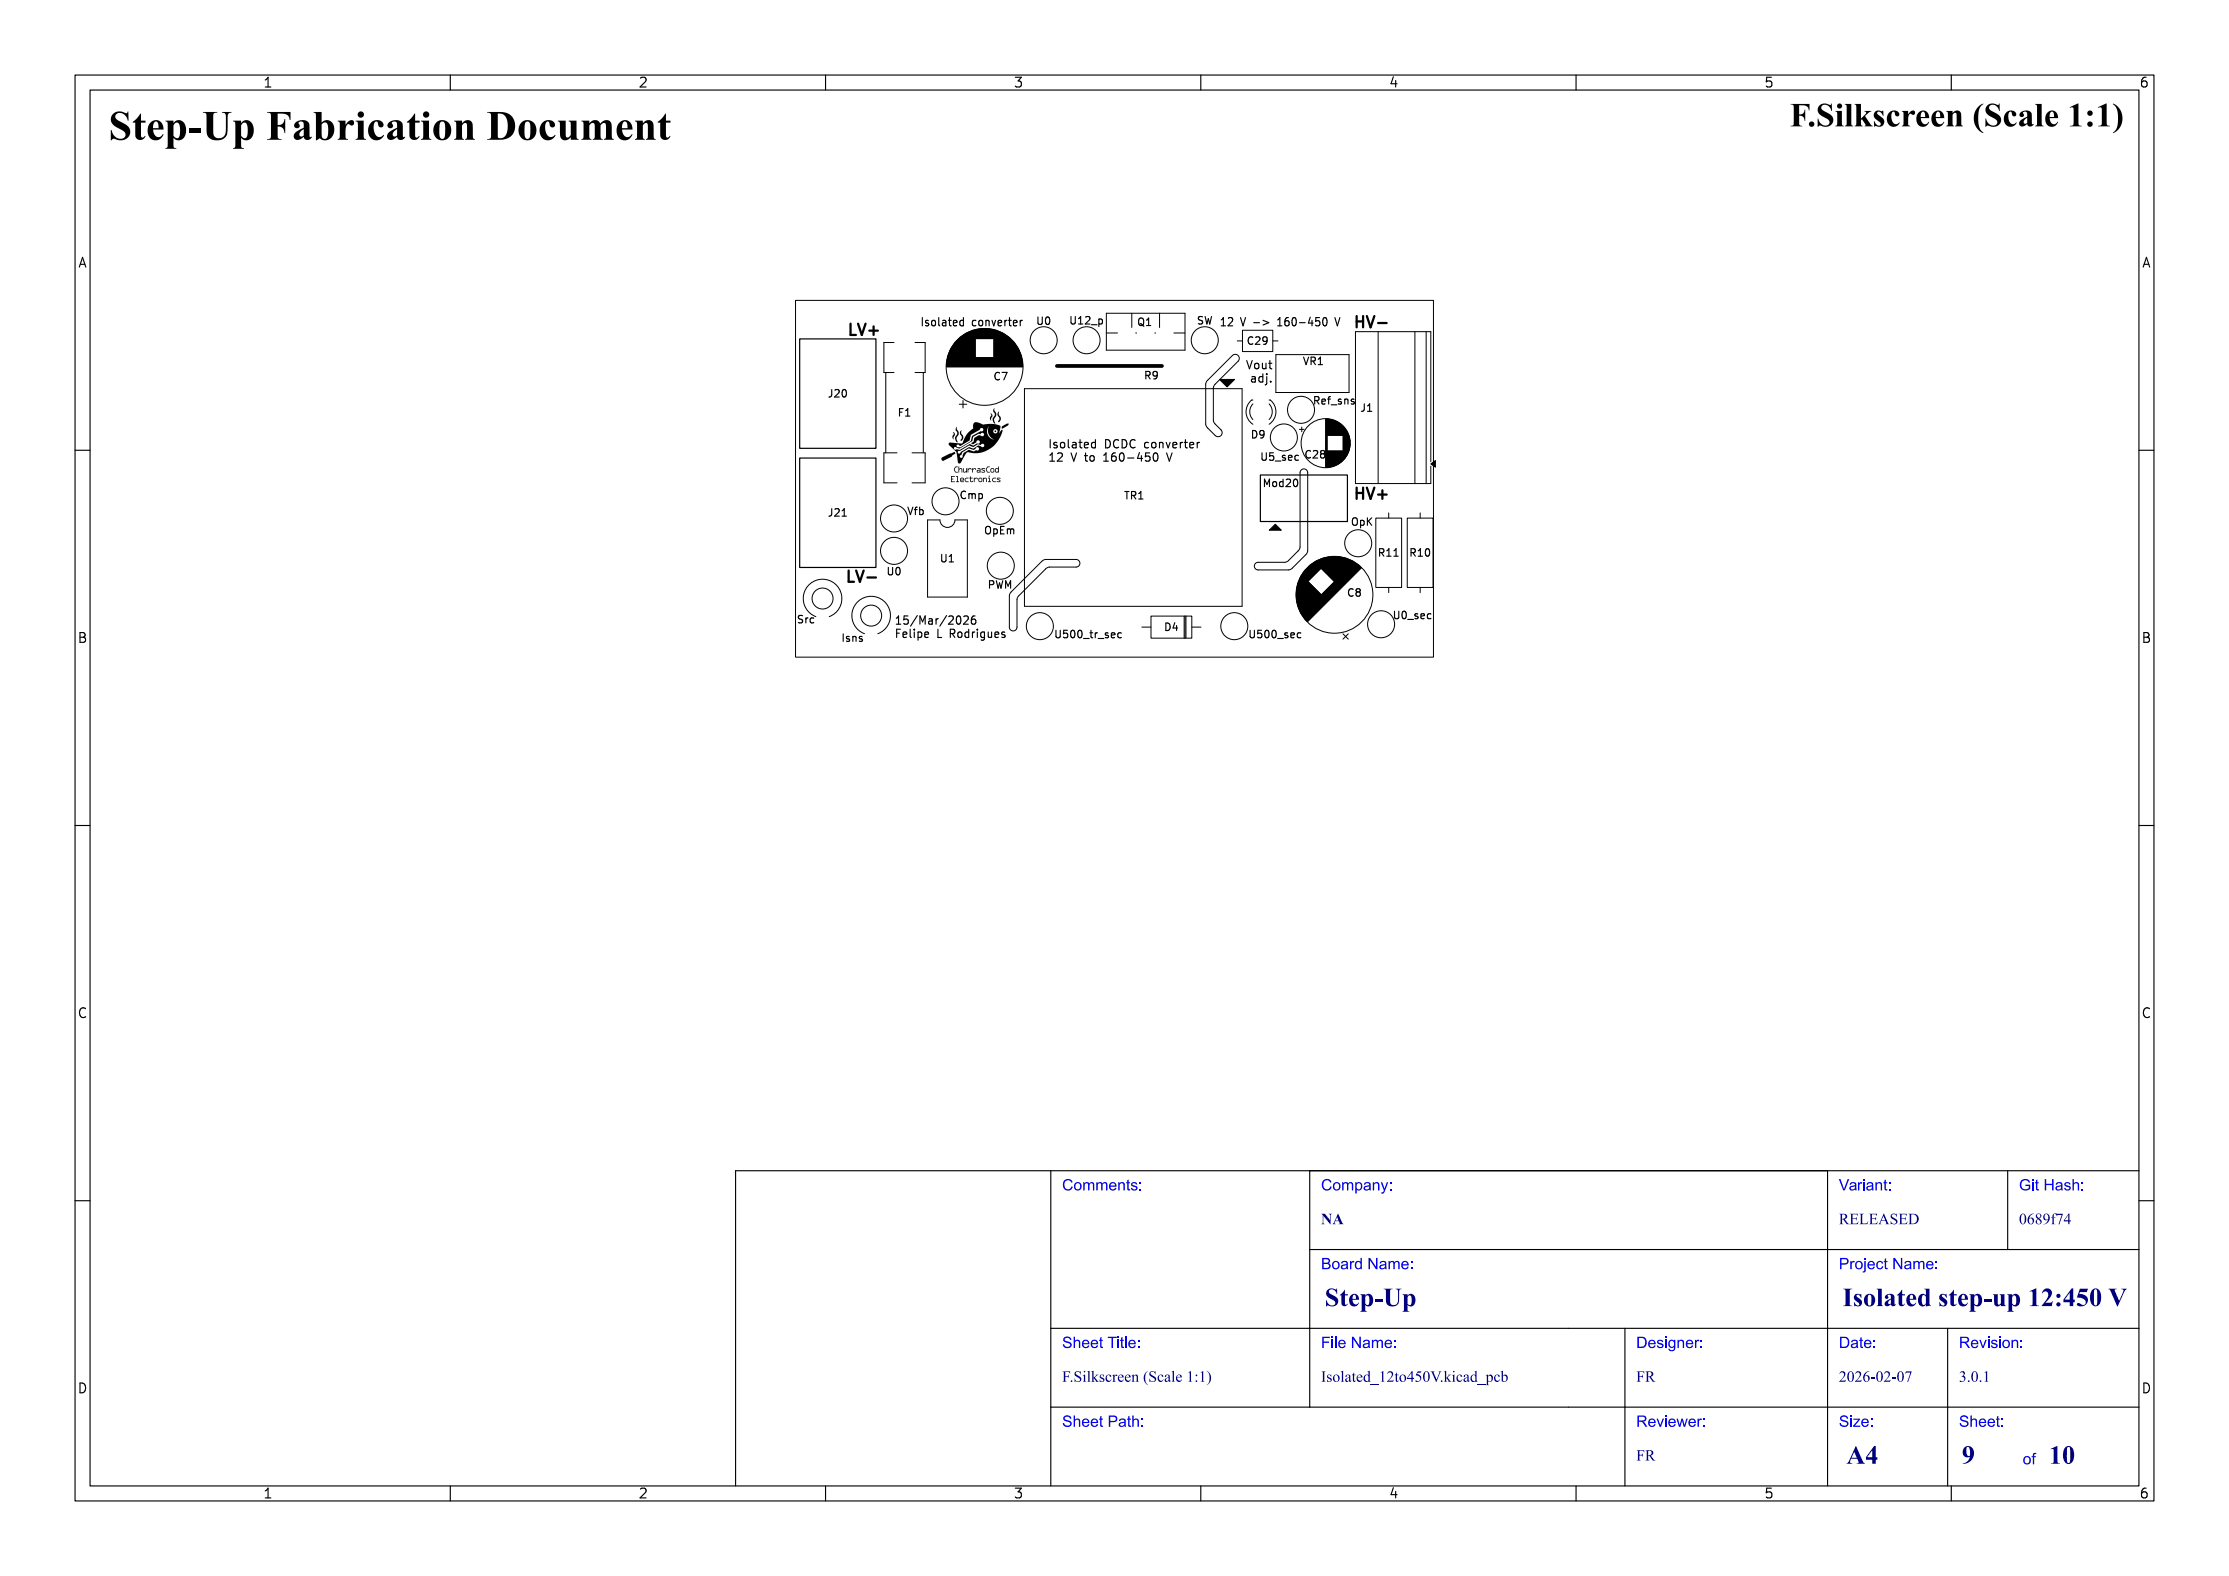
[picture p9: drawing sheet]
<svg xmlns="http://www.w3.org/2000/svg" width="297mm" height="210mm" viewBox="0 0 297 210" stroke-linecap="round" stroke-linejoin="round" font-family="sans-serif">
<defs><g id="words">
<text font-size="5.3" fill="#fff" x="14.5" y="19">Step-Up Fabrication Document</text>
<text font-size="4.3" fill="#fff" x="220.8" y="17.1">F.Silkscreen (Scale 1:1)</text>
<g font-size="3.3" fill="#fff">
<text x="176.5" y="174.3">Step-Up</text>
<text x="245.5" y="174.3">Isolated step-up 12:450 V</text>
<text x="246" y="195.3">A4</text>
<text x="261.4" y="195.3">9</text>
<text x="273" y="195.3">10</text>
</g>
<g font-size="2" fill="#fff">
<text x="112.8" y="44.8">LV+</text>
<text x="180.2" y="43.8">HV-</text>
<text x="180.2" y="66.7">HV+</text>
<text x="112.5" y="77.7">LV-</text>
<text x="141.5" y="158.8">Comments:</text>
<text x="176" y="158.8">Company:</text>
<text x="245" y="158.8">Variant:</text>
<text x="269" y="158.8">Git Hash:</text>
<text x="176" y="163.3">NA</text>
<text x="245" y="163.3">RELEASED</text>
<text x="269" y="163.3">0689f74</text>
<text x="176" y="169.3">Board Name:</text>
<text x="245" y="169.3">Project Name:</text>
<text x="141.5" y="179.8">Sheet Title:</text>
<text x="176" y="179.8">File Name:</text>
<text x="218" y="179.8">Designer:</text>
<text x="245" y="179.8">Date:</text>
<text x="261" y="179.8">Revision:</text>
<text x="141.5" y="184.3">F.Silkscreen (Scale 1:1)</text>
<text x="176" y="184.3">Isolated_12to450V.kicad_pcb</text>
<text x="218" y="184.3">FR</text>
<text x="245" y="184.3">2026-02-07</text>
<text x="261" y="184.3">3.0.1</text>
<text x="141.5" y="190.3">Sheet Path:</text>
<text x="218" y="190.3">Reviewer:</text>
<text x="245" y="190.3">Size:</text>
<text x="261" y="190.3">Sheet:</text>
<text x="218" y="194.8">FR</text>
<text x="269.5" y="195.3">of</text>
</g>
<g font-size="1.7" fill="#fff">
<text x="35" y="11.6">1</text>
<text x="85" y="11.6">2</text>
<text x="135" y="11.6">3</text>
<text x="185" y="11.6">4</text>
<text x="235" y="11.6">5</text>
<text x="285" y="11.6">6</text>
<text x="10.5" y="35.6">A</text>
<text x="285.5" y="35.6">A</text>
<text x="10.5" y="85.6">B</text>
<text x="285.5" y="85.6">B</text>
<text x="10.5" y="135.6">C</text>
<text x="285.5" y="135.6">C</text>
<text x="10.5" y="185.6">D</text>
<text x="285.5" y="185.6">D</text>
<text x="35" y="199.7">1</text>
<text x="85" y="199.7">2</text>
<text x="135" y="199.7">3</text>
<text x="185" y="199.7">4</text>
<text x="235" y="199.7">5</text>
<text x="285" y="199.7">6</text>
</g>
<g font-size="1.5" fill="#fff">
<text x="166.1" y="51.1">adj.</text>
<text x="166.1" y="49.3">Vout</text>
<text x="139.6" y="59.8">Isolated DCDC converter</text>
<text x="139.6" y="61.6">12 V to 160-450 V</text>
</g>
<g font-size="1.4" fill="#fff">
<text x="119.1" y="83.3">15/Mar/2026</text>
<text x="119.1" y="85.1">Felipe L Rodrigues</text>
</g>
<g font-size="1.3" fill="#fff">
<text x="122.6" y="43.6">Isolated converter</text>
<text x="138.3" y="43.4">U0</text>
<text x="142.4" y="43.3">U12_p</text>
<text x="151.7" y="43.4">Q1</text>
<text x="159.7" y="43.3">SW</text>
<text x="162.4" y="43.6">12 V -&gt; 160-450 V</text>
<text x="166.4" y="45.9">C29</text>
<text x="110.4" y="52.9">J20</text>
<text x="132.5" y="50.7">C7</text>
<text x="152.6" y="50.5">R9</text>
<text x="173.8" y="48.6">VR1</text>
<text x="175" y="54">Ref_sns</text>
<text x="119.7" y="55.5">F1</text>
<text x="166.8" y="58.4">D9</text>
<text x="181.3" y="54.9">J1</text>
<text x="168.1" y="64.9">Mod20</text>
<text x="168.2" y="61.5">U5_sec</text>
<text x="174.1" y="61.1">C28</text>
<text x="110.4" y="68.8">J21</text>
<text x="120.8" y="68.7">Vfb</text>
<text x="127.8" y="66.4">Cmp</text>
<text x="131.6" y="71.1">OpEm</text>
<text x="149.9" y="66.5">TR1</text>
<text x="180.3" y="70">OpK</text>
<text x="118.3" y="76.6">U0</text>
<text x="125.4" y="74.9">U1</text>
<text x="183.8" y="74.2">R11</text>
<text x="188" y="74.2">R10</text>
<text x="106.3" y="83">Src</text>
<text x="132.1" y="78.3">PWM</text>
<text x="179.7" y="79.5">C8</text>
<text x="185.8" y="82.4">U0_sec</text>
<text x="112" y="85.6">Isns</text>
<text x="140.6" y="84.9">U500_tr_sec</text>
<text x="155.3" y="84.1">D4</text>
<text x="166.7" y="84.9">U500_sec</text>
</g>
</g></defs>
<g fill="#000">
<path d="M127 57.6h.1l.1 .2-.2 .5 .1 .3-.2-.3 .2-.5z" fill-rule="evenodd"/>
<path d="M127.5 56.9v.3l.3 .5-.3 .7 .1 .5-.2-.1-.1-.4 .2-.6v-.2l-.2-.4z" fill-rule="evenodd"/>
<path d="M128 57.4l.1-.1v.4l.3 .6-.1 .2-.2 .3-.1-.1 .2-.3v-.2l-.3-.5z" fill-rule="evenodd"/>
<path d="M126.5 59l1.7 .1 .7-1.3 .8-.7v-.5l.2-.3h.5l.6 .3 1.4-.1 .9 .3-.2 1 .4-.5h.1l-.1 .4-.5 1-.7 .8-.8 .5-.8 .3-.8 .1-1-.1-.2 .2-.7 1.2-.2 .1-.2-.2-.1-.8h.4l.1 .2h.1l.1-.1 .1-.2a1.29 1.29 0 0 1 .7-.7l.8 .2 .3-.2h.2l.2-.2-.3-.2-.4 .4-.7-.3-.9 .6-.1 .3-.2 .2h-.4l-.1-.5 .5 .1 .1-.2 1.1-.6 .6 .2 .7-.5 .6 .3 .1-.3-.2-.2-.2 .2-.4-.1-.6 .4-.6-.2-1.2 .7h-.2l-.1 .2h-.2l-.5-.6h.2l.2 .2h.1l.5 .1 1.3-.8 .5 .2 .5-.3h.2l.2-.2-.3-.2-.7 .5-.2-.1 .3-.2 .1-.6 .7-.3 .5 .1 .1-.2-.1-.2h-.2l-.1 .2-.3-.1-.7 .4-.1 .6-1.7 1-.6-.2-.2 .1h-.2l-.4-.3h1v.2h.4l1.4-.8 .2-.7a2.19 2.19 0 0 1 2-.6l.3 .7 .3 .3 .4 .1-.6-.5-.3-.6h.7l.1 .2 .3 .1 .2-.2v-.2l-.3-.2-.2 .1-.1 .2h-.7l.2-.7-.3 .7h-.9h.3l.1-.2-.1-.2h-.2l-.1 .2-1.2 .6-.2 .8-1.2 .7-.3-.2-.2 .2h-1l-.1-.2z" fill-rule="evenodd"/>
<path d="M132 55.1h.1l.1 .3-.2 .4 .1 .3-.2-.3 .2-.5z" fill-rule="evenodd"/>
<path d="M132.5 54.4v.3l.3 .5-.3 .7 .1 .5v.1l-.2-.2-.1-.4 .3-.6-.1-.2-.2-.3z" fill-rule="evenodd"/>
<path d="M133 54.9l.1-.1v.4l.3 .6-.1 .2-.2 .3-.1-.1 .2-.3v-.2l-.3-.5z" fill-rule="evenodd"/>
<path d="M133.5 56.8l.7-.4 .2 .1-.1 .2-.8 .4z" fill-rule="evenodd"/>
<path d="M125.5 61l1.1-.6 .6-.2 .1 .1v.2l-.4 .2-.1 .2-1.2 .5-.1-.1z" fill-rule="evenodd"/>
<path d="M126.7 63.4l.5 .1h-.4v.3h.2l-.2 .1v.2h.4v.1h-.5z" fill-rule="evenodd"/>
<path d="M127.3 62.2h.3l-.2 .1-.2 .2 .1 .4h.3v.1h-.3l-.2-.3z" fill-rule="evenodd"/>
<path d="M127.4 63.4l.2 .1v.6l.2 .1h-.4l.1-.1v-.6z" fill-rule="evenodd"/>
<path d="M127.7 62.2h.1v.3l.2-.1 .2 .1v.5l-.1-.5-.3 .1v.3h-.1z" fill-rule="evenodd"/>
<path d="M128 63.7h.1h.3v.3l-.4 .1 .4 .1h-.4l-.1-.3h.5v-.1h-.3l-.1 .1h-.1z" fill-rule="evenodd"/>
<path d="M128.3 62.4h.1l.1 .5 .2-.1v-.4h.1v.6l-.1-.1-.2 .1-.1-.1z" fill-rule="evenodd"/>
<path d="M128.9 62.4l.1 .1 .3-.1 .1 .1v.1l-.2-.1-.2 .1v.4z" fill-rule="evenodd"/>
<path d="M128.6 63.8l.1-.1h.3v.1h-.3l-.1 .2 .2 .1 .2 .1h.1h-.4l-.1-.1z" fill-rule="evenodd"/>
<path d="M129.3 63.5l.1 .2h.2l-.2 .1v.3h.2v.1h-.3v-.4l-.2-.1z" fill-rule="evenodd"/>
<path d="M129.6 62.4v.1l.3-.1 .2 .1-.1 .1-.2-.1-.2 .1v.4z" fill-rule="evenodd"/>
<path d="M129.8 63.7l.1 .1 .3-.1 .1 .1-.1 .1-.2-.1-.1 .1-.1 .3z" fill-rule="evenodd"/>
<path d="M130.3 62.4l.3 .1v.5l-.4-.1-.1-.1h.5l-.1-.1h-.2l-.2 .1 .1-.2h.3v-.1h-.2z" fill-rule="evenodd"/>
<path d="M130.4 63.7h.3h.2v.4l-.1 .1h-.3h-.1v-.1h.2h.2l-.1-.3h-.2v.3h-.1z" fill-rule="evenodd"/>
<path d="M130.8 62.4h.5l-.1 .1h-.3l.3 .2v.3l-.4-.1v-.1h.4l-.4-.2z" fill-rule="evenodd"/>
<path d="M131 63.7h.1h.1h.2l.1 .5h-.1l-.1-.4-.2 .1v.3h-.1z" fill-rule="evenodd"/>
<path d="M131.5 62.2h.4l-.3 .1-.1 .3 .1 .3h.3v.1h-.3l-.2-.3z" fill-rule="evenodd"/>
<path d="M131.6 63.7h.3v.4l.1 .1h-.4l.2-.1v-.3z" fill-rule="evenodd"/>
<path d="M132 62.4h.3l.1 .1 .1 .3-.1 .1-.3 .1-.1-.1v-.1l.2 .1 .2-.1v-.2l-.1-.1h-.2v.3h-.1z" fill-rule="evenodd"/>
<path d="M132.2 63.8l.2-.1h.3l-.4 .2v.2l.4 .1h-.3l-.2-.1z" fill-rule="evenodd"/>
<path d="M132.6 62.5l.2-.1 .2 .1v-.3h.1v.8h-.4l-.1-.1v-.1l.3 .1 .1-.1v-.2l-.2-.1-.1 .3h-.1z" fill-rule="evenodd"/>
<path d="M132.8 63.7h.5v.1h-.4l.4 .2v.2h-.5v-.1h.4l-.4-.2z" fill-rule="evenodd"/>
<circle cx="132.6" cy="57.5" r=".12"/>
<circle cx="131.8" cy="63.5" r=".09"/>
</g>
<g fill="none" stroke="#000" stroke-width=".15">
<path d="M10 10h277v190h-277zM12 12h273v186h-273zM35.3 11.6h.8M35.3 10.7l.4-.4v1.3M60 10v2M85.3 10.4l.2-.1 .5 .1a.35 .35 0 0 1 0 .5l-.7 .7h.8M110 10v2M135.3 10.3h.8l-.4 .5a.35 .35 0 0 1 .4 .2v.3l-.1 .2-.5 .1-.2-.1M160 10v2M185.7 10.2l-.4 1h.9M186 10.7v.9M210 10v2"/>
<path d="M236 10.3h-.6l-.1 .6 .2-.1 .5 .1 .1 .1-.1 .5-.2 .1h-.3l-.2-.1M260 10v2M286 10.3a.52 .52 0 0 0-.7 .6v.4l.2 .2 .3 .1 .2-.1 .1-.5-.1-.1-.4-.1-.3 .2M10.6 35.6l.4-1.3 .4 1.3M10.7 35.2h.6M285.6 35.6l.4-1.3 .4 1.3M285.7 35.2h.6M10 60h2M110.8 51.9v.7a.32 .32 0 0 1-.4 .3M111.3 52l.3-.1 .2 .3-.6 .7h.6M112.3 52l.1-.1a.53 .53 0 0 1 .4 .5 .53 .53 0 0 1-.4 .5l-.1-.1-.1-.3zM119.9 54.9h.3"/>
<path d="M120.3 54.4h-.4v1M120.7 55.4h.5M120.7 54.7l.3-.3v1M122.9 42.3v1.1M123.7 42.7h-.2l-.2 .1 .1 .2 .3 .1v.3h-.4M124.2 42.7h.3l.2 .2v.3l-.2 .2h-.3l-.1-.2zM125.1 42.3v1l.1 .1M125.6 42.7h.4v.7M126 42.9l-.3 .1-.1 .2 .1 .2h.3M126.4 42.7h.3M126.5 42.3v1l.2 .1M127 43.1l.5-.2v-.2h-.3l-.2 .1 .1 .6h.4"/>
<path d="M128.4 42.7h-.3l-.2 .2 .1 .5h.4M128.4 42.3v1.1M130 42.7h-.3l-.1 .2 .1 .5h.3M130.5 42.7h.2l.2 .2v.3l-.2 .2h-.2l-.1-.2zM131.4 42.8l.1-.1h.2l.1 .7M131.4 42.7v.7M132.2 42.7l.2 .7 .3-.7M133 43.1l.5-.2-.1-.2h-.3l-.1 .1v.6h.4M133.2 49.7a.47 .47 0 0 0-.7 .3 .47 .47 0 0 0 .5 .6l.2-.1M133.5 49.6h.7l-.4 1M133.9 42.7v.7M134.2 42.7h-.2l-.1 .2"/>
<path d="M134.4 42.7h.3M134.5 42.3v1l.2 .1M135 43.1l.5-.2v-.2h-.3l-.2 .1 .1 .6h.4M135.9 42.7v.7M136.2 42.7h-.2l-.1 .2M138.3 42.2v.8l.2 .2h.2l.2-.2v-.8M139.4 42.3l.1-.1a.53 .53 0 0 1 .4 .5 .53 .53 0 0 1-.4 .5 .67 .67 0 0 1-.1-.9zM139.9 58.6v1.1M140.8 59l-.2-.1-.2 .2 .1 .2 .3 .1v.2h-.4M141.4 59l.3-.1 .2 .3v.3l-.2 .2-.3-.1-.1-.1v-.3zM142.3 58.6v.9l.2 .2M142.7 42.2v.8l.2 .2 .3-.1 .1-.1v-.8"/>
<path d="M142.9 59h.4l.1 .7M143.4 59.2l-.4 .1a.22 .22 0 0 0-.1 .2 .22 .22 0 0 0 .1 .2l.4-.1M143.7 43.2h.6M143.7 42.5l.3-.3v1M143.8 58.9h.4M143.9 58.6v.9l.3 .2M144.5 59.3l.5-.1v-.2l-.4-.1-.1 .2v.5h.5M144.7 42.3l.3-.1 .2 .3-.6 .7h.6M145.4 43.3h.8M146 59l-.4-.1-.2 .3v.3l.1 .1h.5M146 58.6v1.1M146.4 42.6l.3-.1 .2 .2-.1 .4h-.4"/>
<path d="M146.4 42.5v1M147.3 58.6a.56 .56 0 0 1 .7 .5 .56 .56 0 0 1-.7 .6zM149 58.7a.44 .44 0 0 0-.5 0 .44 .44 0 0 0-.1 .5 .41 .41 0 0 0 .2 .4 .41 .41 0 0 0 .4 0M149.5 58.6a.56 .56 0 0 1 .7 .5 .56 .56 0 0 1-.7 .6zM151.2 58.7a.44 .44 0 0 0-.5 0 .44 .44 0 0 0-.1 .5 .41 .41 0 0 0 .2 .4 .41 .41 0 0 0 .4 0M151.8 42.5a.33 .33 0 0 1 .3-.1 .33 .33 0 0 1 .3 .3v.3a.33 .33 0 0 1-.3 .4 .33 .33 0 0 1-.4-.4zM151.9 43.1l.5 .4M152.7 50h.5v-.2v-.2l-.1-.1h-.4v1M152.8 43.4h.5M152.8 42.7l.3-.3v1M152.9 50l.3 .5M153 59l-.3-.1-.2 .3v.3l.1 .1h.4"/>
<path d="M153.6 59l.2-.1 .2 .3v.3l-.2 .2-.2-.1-.2-.1v-.3zM154.2 49.9l-.2 .2h-.2l-.2-.2 .1-.4h.3l.2 .1a.66 .66 0 0 1-.3 .9h-.2M154.5 59.1l.2-.2 .2 .1 .1 .7M154.5 58.9v.8M155.4 58.9l.2 .8 .3-.8M156.3 59.3l.5-.1-.1-.2-.3-.1-.1 .2v.5h.4M157.3 58.9v.8M157.6 58.9l-.2 .1-.1 .2M157.8 58.9h.4M158 58.6v.9l.2 .2M158.5 59.3l.6-.1-.1-.2-.3-.1-.2 .2 .1 .5h.4M159.5 58.9v.8"/>
<path d="M159.8 58.9l-.2 .1-.1 .2M160.2 42.2h-.3l-.2 .2 .1 .2 .4 .2v.3l-.1 .1-.4-.1M160.6 42.2l.2 1 .2-.7 .2 .7 .2-1M162.7 43.4h.6M162.7 42.6l.3-.3v1.1M163.7 42.4l.4-.1 .1 .1v.2l-.6 .8h.6M165.3 42.3l.3 1.1 .4-1.1M166.1 48l.4 1.1 .4-1.1M166.8 50.2h.4l.1 .7M166.9 57.4a.51 .51 0 0 1 .6 .5 .51 .51 0 0 1-.6 .5zM166.9 45a.47 .47 0 0 0-.6 .3 .47 .47 0 0 0 .4 .6l.2-.1M167.1 43h.7"/>
<path d="M167.3 48.5l.2-.1 .2 .2v.3l-.2 .2h-.2l-.1-.2v-.3zM167.3 50.4l-.4 .1a.22 .22 0 0 0-.2 .2 .22 .22 0 0 0 .2 .2h.4M167.3 45l.4-.1 .2 .3-.6 .7h.6M168.2 48.4l.1 .7h.2l.2-.1M168.3 50.2h-.4l-.2 .2v.3l.1 .2h.5M168.3 49.8v1.1M168.3 42.7l.8 .3-.8 .3M168.4 57.8l-.2 .2h-.2l-.1-.2v-.4h.3l.2 .1a.66 .66 0 0 1-.3 .9h-.2M168.7 48.4v.7M168.8 49.8v.1M168.8 50.2v.9l-.2 .2M168.8 45.3l-.2 .2h-.2l-.1-.2 .1-.4h.2l.2 .1a.66 .66 0 0 1-.3 .9h-.1"/>
<path d="M169 48.4h.5M169.2 48v1l.3 .1M169.3 50.8v.1M170.2 43.4h.6M170.2 42.6l.3-.3v1.1M171.7 42.3a.41 .41 0 0 0-.5 .5v.4l.1 .2h.3l.1-.1 .1-.4-.1-.1-.3-.1-.2 .2M172.3 42.4l.1-.1a.61 .61 0 0 1 .2 1l-.1 .1a.61 .61 0 0 1-.2-1zM173.2 43h.7M173.7 47.6l.3 1 .4-1M174.6 42.3l-.3 .8h.7M174.7 48.1h.5l.1-.2-.1-.2-.1-.1h-.4v1M174.8 42.7v.7"/>
<path d="M174.9 48.1l.4 .5M175.2 53.4l.5-.1 .1-.1-.1-.3-.1-.1h-.4v1M175.4 53.4l.4 .4M175.6 47.9l.3-.3v1M175.6 48.6h.6M175.8 42.3h-.5v.5l.1-.1 .4 .1 .1 .1-.1 .4-.1 .1-.4-.1M176.1 53.5l.5-.1v-.2h-.3l-.2 .1 .1 .5h.4M176.4 42.4l.1-.1a.61 .61 0 0 1 .2 1.1h-.1a.61 .61 0 0 1-.2-1zM176.9 53.2h.4M177.3 52.8l-.3 .2v.8M177.4 53.9h.7M177.9 42.3l.3 1.1 .3-1.1"/>
<path d="M178.7 53.2h-.2l-.2 .1 .1 .2 .3 .1v.2h-.4M179.2 53.3l.1-.1h.3v.6M179.2 53.2v.6M180.4 53.2h-.2l-.2 .1 .1 .2 .3 .1v.2h-.4M181.8 53.8v.7a.32 .32 0 0 1-.4 .3M182.2 54.8h.6M182.2 54.1l.3-.3v1M285 60h2M110.8 67.8v.7a.32 .32 0 0 1-.4 .3M111.3 67.9l.3-.1 .2 .3-.6 .7h.6M112.2 68.8h.6M112.2 68.1l.3-.3v1"/>
<path d="M118.4 75.6v.8l.2 .2h.1l.2-.2v-.8M119.5 75.7l.1-.1a.53 .53 0 0 1 .3 .5 .53 .53 0 0 1-.3 .5l-.1-.1-.1-.3zM121 67.6l.3 1 .3-1M121.8 67.9h.4M122.2 67.6l-.2 .1v.9M122.5 68l.3-.1 .2 .2-.1 .4h-.4M122.5 67.6v1M125.5 73.9v.8l.2 .2h.2l.1-.2v-.8M126.5 74.9h.5M126.5 74.2l.3-.3v1M128.7 65.5a.47 .47 0 0 0-.7 .4 .47 .47 0 0 0 .5 .5l.2-.1M129.1 65.8v.6"/>
<path d="M129.1 65.9l.3-.1 .1 .1M129.5 65.9l.2-.1h.2l.1 .6M129.5 65.9v.5M130.4 65.8h.3l.2 .2-.1 .4h-.4M130.4 65.8v1M131.4 70.3a.33 .33 0 0 1 .3-.2 .33 .33 0 0 1 .3 .4v.3a.33 .33 0 0 1-.3 .4 .33 .33 0 0 1-.4-.4zM131.8 77.9h.5l.1-.2v-.2l-.2-.1h-.4v1M132.4 70.5h.3l.2 .2-.1 .4h-.4M132.4 70.5v1M132.8 77.4l.2 1 .2-.7 .2 .7 .2-1M133.3 70.6h.4M133.8 70.1h-.5v1h.5"/>
<path d="M134 78.4v-1l.3 .7 .4-.7v1M134.2 70.6l.3-.1 .2 .1M134.2 70.5v.6M134.7 70.6l.1-.1h.2l.1 .6M134.7 70.6v.5M139.9 61.5h.6M139.9 60.7l.3-.3v1.1M140.9 60.5l.4-.1 .2 .1 .1 .2-.7 .8h.7M142.7 60.4l.4 1.1 .3-1.1M144.5 60.7h.4M144.6 60.4v.9l.3 .2M145.3 60.8l.1-.1 .3 .1 .1 .4-.1 .2-.3 .1-.1-.2z"/>
<path d="M147.1 61.5h.6M147.1 60.7l.3-.3v1.1M148.6 60.4a.44 .44 0 0 0-.5 .4v.4l.1 .2 .3 .1 .2-.2v-.3l-.1-.2h-.3l-.2 .2M149.3 60.5l.1-.1a.59 .59 0 0 1 .4 .5 .59 .59 0 0 1-.4 .6l-.1-.2-.1-.3zM149.9 65.5h.5M150.2 65.5v1M150.3 61h.8M150.8 66h.4l.1-.2v-.2l-.1-.1h-.4v1M151 66l.3 .5M151.7 66.5h.6M151.7 65.8l.3-.3v1M151.8 60.3l-.2 .8h.6"/>
<path d="M152.1 60.7v.8M153.2 60.4h-.5l-.1 .5 .2-.1h.3l.1 .2v.3l-.2 .2-.4-.2M153.8 60.4h.1a.59 .59 0 0 1 .4 .5 .59 .59 0 0 1-.4 .6 .73 .73 0 0 1-.1-1.1zM155.4 60.4l.4 1.1 .4-1.1M168.2 60.3v.8l.1 .2h.2l.2-.2v-.8M168.5 64.8v-1l.3 .8 .4-.8v1M169.7 64.2h.2l.2 .2v.3l-.2 .1h-.2l-.1-.1zM169.7 60.3h-.5v.5l.1-.1 .3 .1 .1 .1v.3l-.2 .1-.3-.1M169.9 61.4h.8M171 64.2h-.3l-.2 .2 .1 .4h.4M171 63.8v1M171.3 60.7h-.3l-.1 .1v.2l.4 .1v.2h-.4"/>
<path d="M171.4 63.9l.4-.1 .2 .3-.7 .7h.7M171.7 61l.5-.1-.1-.2h-.3l-.1 .1v.5h.4M172.5 63.9l.1-.1a.53 .53 0 0 1 .3 .5 .53 .53 0 0 1-.3 .5 .66 .66 0 0 1-.1-.9zM173 60.7h-.3l-.2 .2 .1 .4h.4M174.6 60.1a.4 .4 0 0 0-.5 0 .4 .4 0 0 0-.1 .5 .37 .37 0 0 0 .2 .4 .37 .37 0 0 0 .4-.1M175 60.1l.4-.1 .2 .3-.6 .7h.6M176.1 60.5l-.1-.2 .1-.3 .3 .1 .1 .1-.2 .3M176.1 60.5l-.1 .2v.2l.1 .1h.3l.1-.2v-.1l-.2-.2M176.1 60.5h.2M180.2 69.1a.34 .34 0 0 1 .4-.1 .34 .34 0 0 1 .3 .3v.4a.33 .33 0 0 1-.4 .3 .33 .33 0 0 1-.3-.3zM180.3 78.5a.47 .47 0 0 0-.7 .4 .47 .47 0 0 0 .5 .5h.2M180.9 78.9l-.2 .2v.3h.2h.2l.2-.1v-.2l-.2-.2"/>
<path d="M180.9 78.9l-.2-.2 .2-.3 .3 .1 .1 .1-.2 .3M180.9 78.9h.2M181.3 69.4l.3-.1 .2 .2-.1 .5h-.4M181.3 69.3v1M182.2 69v1M182.3 69.4l.5 .6M182.8 69l-.6 .6M183.8 73.6h.5l.1-.2-.1-.2-.1-.1h-.4v1M184.1 73.6l.3 .5M184.8 74.1h.5M184.8 73.4l.3-.3v1M185.7 74.1h.6"/>
<path d="M185.7 73.4l.3-.3v1M188 73.6h.5l.1-.2-.1-.2-.1-.1h-.4v1M188.3 73.6l.3 .5M189 74.1h.5M189 73.4l.3-.3v1M190 73.2l.2-.1a.53 .53 0 0 1 .3 .5 .53 .53 0 0 1-.3 .5l-.2-.1-.1-.3zM10.7 84.3h.4l.2 .1v.3l-.2 .2a.35 .35 0 0 1 .3 .3 .35 .35 0 0 1-.2 .4h-.5zM10.7 84.9h.4M106.9 82.1l-.3-.1-.2 .2 .1 .2 .4 .2v.3l-.1 .1h-.4M107.4 82.3v.7M107.7 82.3l-.3 .2M108.4 82.4l-.3-.1-.2 .2 .1 .5h.4"/>
<path d="M112.4 84.5v1M113.2 84.8h-.3l-.1 .1v.2l.4 .1v.2h-.4M113.6 84.9l.2-.1h.2l.1 .7M113.6 84.8v.7M114.9 84.8h-.3l-.1 .1v.2l.4 .1v.2h-.4M119.4 83.2h.6M119.4 82.4l.3-.3v1.1M119.5 84.4h.3M120 83.8h-.5v1.1M120.3 84.6l.5-.1v-.2l-.3-.1-.2 .2 .1 .5h.4M121 82.1h-.5l-.1 .5 .2-.1h.3l.1 .2v.4l-.2 .1-.4-.1M121.3 83.8v1l.1 .1"/>
<path d="M121.8 83.8v.2M121.8 84.2v.7M122.2 82l-.9 1.4M122.3 84.3l.3-.1 .2 .2-.1 .5h-.4M122.3 84.2v1.1M122.6 83.2v-1.1l.3 .8 .4-.8v1.1M123.2 84.6l.5-.1v-.2l-.3-.1-.2 .2 .1 .5h.4M123.8 82.5h.4v.7M124.2 82.7l-.3 .1a.22 .22 0 0 0-.2 .2 .22 .22 0 0 0 .2 .2l.3-.1M124.7 82.4v.8M125 83.8v1.1h.5M125 82.4l-.2 .1-.1 .2"/>
<path d="M126.1 82l-.9 1.4M126.4 82.2l.4-.1 .2 .1v.2l-.6 .8h.6M126.6 84.4h.5l.1-.2v-.2l-.2-.2h-.4v1.1M126.9 84.4l.3 .5M127.6 82.1h.1a.6 .6 0 0 1 .3 .5 .6 .6 0 0 1-.3 .6 .75 .75 0 0 1-.1-1.1zM127.7 84.3l.3-.1 .2 .2v.3l-.2 .2h-.3l-.1-.2zM128.4 82.2l.4-.1 .2 .1v.2l-.6 .8h.6M129.1 84.3l-.3-.1-.2 .2 .1 .5h.4M129.1 83.8v1.1M129.6 84.2v.7M129.9 84.2l-.2 .1-.1 .1M129.9 82.1a.42 .42 0 0 0-.5 .4v.5l.1 .1 .3 .1 .2-.1v-.4l-.1-.2h-.3l-.2 .2"/>
<path d="M130.2 83.8v.2M130.2 84.2v.7M131.2 84.3l-.3-.1-.2 .2 .1 .5h.4M131.2 84.2v.9l-.2 .2h-.3M131.7 84.2v.7h.3l.1-.1M132.1 84.2v.7M132.6 84.6l.5-.1-.1-.2-.3-.1-.1 .2v.5h.4M133.9 84.3l-.3-.1-.1 .2v.1l.4 .1v.3h-.4M140.7 84v.8l.2 .2 .3-.1 .1-.1v-.8M142.2 84h-.5v.5l.1-.1h.4l.1 .2-.1 .3-.1 .1-.4-.1M142.8 84h.1a.53 .53 0 0 1 .3 .5 .53 .53 0 0 1-.3 .5 .66 .66 0 0 1-.1-1zM143.7 84.1l.1-.1a.53 .53 0 0 1 .4 .5 .53 .53 0 0 1-.4 .5l-.1-.1-.1-.3z"/>
<path d="M144.4 85.1h.7M145.2 84.3h.4M145.4 84v.8l.2 .2M145.9 84.3v.7M146.2 84.3l-.2 .1-.1 .1M146.3 85.1h.8M147.7 84.4l-.3-.1-.1 .2v.1l.4 .1v.2h-.4M148.1 84.7l.5-.1-.1-.2-.3-.1-.1 .2v.4h.4M149.4 84.4l-.3-.1-.2 .2 .1 .4h.4M155.3 83a.5 .5 0 0 1 .6 .5 .5 .5 0 0 1-.6 .5zM156.5 83l-.2 .7h.6M156.8 83.4v.6"/>
<path d="M166.6 84v.8l.2 .2 .2-.1 .1-.1v-.8M168.1 84h-.5v.5l.1-.1h.3l.1 .2v.3l-.2 .1-.3-.1M168.7 84h.1a.53 .53 0 0 1 .3 .5 .53 .53 0 0 1-.3 .5 .67 .67 0 0 1-.1-1zM169.6 84h.1a.53 .53 0 0 1 .4 .5 .53 .53 0 0 1-.4 .5 .66 .66 0 0 1-.1-1zM170.2 85.1h.8M171.6 84.4l-.3-.1-.1 .2v.1l.4 .1v.2h-.4M172 84.7l.5-.1-.1-.2-.3-.1-.1 .2v.4h.4M173.3 84.4l-.3-.1-.1 .2v.4h.4M185.8 81.4v.9l.2 .1h.3l.1-.1v-.9M187 81.5v-.1a.53 .53 0 0 1 .4 .5 .53 .53 0 0 1-.4 .5 .67 .67 0 0 1 0-.9zM187.6 82.5h.7M188.9 81.8h-.2l-.2 .1 .1 .2 .3 .1v.2h-.4"/>
<path d="M189.3 82.1l.5-.1v-.2h-.3l-.2 .1 .1 .5h.4M190.7 81.8h-.3l-.2 .2 .1 .4h.4M285.7 84.3h.4l.2 .1v.3l-.2 .2a.35 .35 0 0 1 .3 .3 .35 .35 0 0 1-.2 .4h-.5zM285.7 84.9h.4M10 110h2M285 110h2M11.4 134.4a.52 .52 0 0 0-.6 0 .52 .52 0 0 0-.2 .6 .49 .49 0 0 0 .2 .5 .49 .49 0 0 0 .6 0M286.4 134.4a.52 .52 0 0 0-.6 0 .52 .52 0 0 0-.2 .6 .49 .49 0 0 0 .3 .5 .49 .49 0 0 0 .5 0M10 160h2M285 160h2M10.7 184.3a.66 .66 0 0 1 .7 .6 .66 .66 0 0 1-.7 .7zM35.3 198.7l.4-.4v1.3"/>
<path d="M35.3 199.6h.8M60 198v2M85.3 198.4l.2-.1 .5 .1a.35 .35 0 0 1 0 .5l-.7 .7h.8M110 198v2M135.3 198.3h.8l-.4 .5a.35 .35 0 0 1 .4 .2v.4l-.1 .1-.5 .1-.2-.1M160 198v2M185.7 198.2l-.4 1h.9M186 198.7v.9M210 198v2M236 198.3h-.6l-.1 .6 .2-.1 .5 .1 .1 .1-.1 .5-.2 .1h-.3l-.2-.1M260 198v2M285.7 184.3a.66 .66 0 0 1 .7 .6 .66 .66 0 0 1-.7 .7z"/>
<path d="M286 198.3a.52 .52 0 0 0-.7 .6v.5l.2 .1 .3 .1 .2-.1 .1-.5-.1-.1-.4-.1-.3 .2"/>
</g>
<g fill="none" stroke="#000" stroke-width=".3">
<path d="M113.3 43.1v1.5h.7M114.3 43.1l.5 1.5 .5-1.5M115.8 44.1h1.2M116.4 43.5v1.1M180.8 42.1v1.5M180.8 42.8h.8M181.6 42.1v1.5M182.1 42.1l.5 1.5 .5-1.5M183.6 43h1.2M113.1 76v1.5h.7M114.1 76l.5 1.5 .5-1.5M115.6 77h1.1"/>
<path d="M180.8 65v1.5M180.8 65.7h.8M181.6 65v1.5M182.1 65l.5 1.5 .5-1.5M183.6 65.9h1.2M184.2 65.3v1.2"/>
</g>
<g fill="none" stroke="#000" stroke-width=".13">
<path d="M106 40h85v47.6h-85zM118 49.6v10.7M119.1 45.6h-1.3v4h1.3M121.9 45.6h1.4v4h-1.4M123 49.6v10.7M126.1 48.9h10.2M126.1 48.8h10.2M126.1 48.7h10.2M126.1 48.6h10.2M126.1 48.5h10.2M126.1 48.4h10.2M126.1 48.4h10.1"/>
<path d="M126.1 48.3h10.1M126.2 48.2h10M126.2 48.1h10M126.2 48h10M126.2 47.9h10M126.2 47.8h10M126.2 47.8h9.9M126.2 47.7h9.9M126.3 47.7h9.8M126.3 47.6h9.8M126.3 47.6h3.7M126.3 47.5h3.7"/>
<path d="M126.3 47.4h3.7M126.4 47.3h3.6M126.4 47.2h3.6M126.4 47.1h3.6M126.5 47.1h3.5M126.5 47h3.5M126.5 46.9h3.5M126.5 46.8h3.5M126.6 46.8h3.4M126.6 46.7h3.4M126.6 46.6h3.4M126.7 46.6h3.3"/>
<path d="M126.7 46.5h3.3M126.7 46.4h3.3M126.8 46.4h3.2M126.8 46.3h3.2M126.8 46.2h3.2M126.9 46.2h3.1M126.9 46.1h3.1M127 46h3M127.1 45.9h2.9M127.1 45.8h2.9M127.2 45.8h2.8M127.2 45.7h2.8"/>
<path d="M127.3 45.7h2.7M127.3 45.6h2.7M127.4 45.5h2.6M127.4 45.4h2.6M127.5 45.4h2.5M127.6 45.3h2.4M127.6 45.2h2.4M127.7 45.2h2.3M127.8 45.1h6.8M127.8 53.9h1M127.8 45h6.7M127.9 45h6.6"/>
<path d="M127.9 45h6.5M128 44.9h6.4M128 44.9h6.3M128.1 44.8h6.2M128.1 44.8h6.1M128.2 44.8h6M128.2 44.7h5.9M128.3 44.7h5.8M128.3 53.4v1M128.4 44.6h5.6M128.5 44.6h5.4M128.5 44.5h5.3"/>
<path d="M128.6 44.5h5.2M128.7 44.4h5M128.8 44.4h4.8M128.9 44.3h4.6M129 44.3h4.4M129.1 44.3h4.2M129.2 44.2h4M129.2 44.2h3.9M129.3 44.1h3.7M129.4 44.1h3.5M129.6 44.1h3.2M129.7 44h3"/>
<path d="M129.8 44h2.8M130 43.9h2.4M130.1 43.9h2.2M130.3 43.8h1.8M130.6 43.8h1.2M132.4 45.4h2.5M132.4 45.7h2.7M132.4 47.6h3.7M132.4 47.5h3.7M132.4 47.4h3.7M132.4 47.4h3.6M132.4 47.3h3.6"/>
<path d="M132.4 47.2h3.6M132.4 47.1h3.6M132.4 47.1h3.5M132.4 47h3.5M132.4 46.9h3.5M132.4 46.8h3.4M132.4 46.7h3.4M132.4 46.6h3.4M132.4 46.6h3.3M132.4 46.5h3.3M132.4 46.4h3.3M132.4 46.4h3.2"/>
<path d="M132.4 46.3h3.2M132.4 46.2h3.1M132.4 46.1h3.1M132.4 46.1h3M132.4 46h3M132.4 45.9h2.9M132.4 45.8h2.8M132.4 45.7h2.8M132.4 45.6h2.7M132.4 45.6h2.6M132.4 45.5h2.6M132.4 45.3h2.4"/>
<path d="M132.4 45.2h2.4M132.4 45.2h2.3M136.5 51.8h29v29h-29zM147.4 41.7h10.5v5h-10.5zM147.4 44.4h1.5M150.8 41.7v1.9M151.3 44.4h.1M153.9 44.4h.1M154.5 41.7v1.9M156.4 44.4h1.5M164.2 47.4a.54 .54 0 0 1 .8 0 .54 .54 0 0 1 0 .7l-3.1 3.1-.2 .3v4.5l.1 .4 .9 .9a.54 .54 0 0 1 0 .7 .54 .54 0 0 1-.8 0l-1.1-1.1-.1-.4v-5.3l.2-.5zM164.9 45.4h.7"/>
<path d="M165.6 44h4v2.8h-4zM166.9 53.8a1.5 1.5 0 0 0 0 2.1M166.9 53.3a1.39 1.39 0 0 0-.8 1.3 1.99 1.99 0 0 0 .8 1.9M169.1 53.8a1.5 1.5 0 0 1 0 2.1M169.1 53.3a1.39 1.39 0 0 1 .9 1.3 1.99 1.99 0 0 1-.9 1.9M169.6 45.4h.7M170 47.3h9.8v5h-9.8zM173.1 57.2h.7M173.5 56.9v.6M176.6 55.8v6.5M176.7 55.8v6.5M176.8 55.8v6.5"/>
<path d="M176.9 55.8v2.2M177 55.8v2.2M177 55.9v2.1M177.1 55.9v2.1M177.2 55.9v2.1M177.3 55.9v2.1M177.4 55.9v2.1M177.5 55.9v2.1M177.6 56v2M177.7 56v2M177.8 56v2M177.8 56.1v1.9"/>
<path d="M177.9 56.1v1.9M178 56.1v1.9M178.1 56.2v1.8M178.2 56.2v1.8M178.3 56.3v1.7M178.4 56.3v1.7M178.4 56.4v1.6M178.5 56.4v1.6M178.6 56.4v1.6M178.6 56.5v1.5M178.7 56.5v1.5M178.7 56.6v1.4"/>
<path d="M178.8 56.6v1.4M178.8 56.7v1.3M178.9 56.7v1.3M178.9 56.8v1.2M179 56.8v4.5M179 56.9v4.3M179.1 56.9v4.3M179.1 57v4.1M179.2 57v4.1M179.2 57.1v3.9M179.3 57.2v3.7M179.4 57.3v3.5"/>
<path d="M179.4 57.4v3.3M179.5 57.5v3.1M179.6 57.6v2.9M179.6 57.7v2.7M179.6 57.8v2.5M179.7 57.9v2.3M179.7 58v2.1M179.8 58.1v1.9M179.8 58.3v1.6M179.8 58.4v1.3M179.9 58.7v.8M183.6 44.2v20.2"/>
<path d="M188.5 44.2v20.2M190 44.2v20.2M119.5 60.3h-1.7v4h1.7M121.5 60.3h1.8v4h-1.8M123.6 69.3h1.6a1 1 0 0 0 1 1 1 1 0 0 0 1-1h1.7v10.3h-5.3zM134.7 78.9l4.3-4.2 .3-.2h4.1a.51 .51 0 0 1 .5 .6 .51 .51 0 0 1-.5 .5h-3.8l-.3 .2-3.5 3.6-.3 .5v3.7a.51 .51 0 0 1-.5 .5 .51 .51 0 0 1-.5-.5v-4.2zM172.7 79.5l1.8-1.8-1.8 1.8M173.5 62.6a.51 .51 0 0 1 .7 .4v10.4l-.1 .4-2.2 2.1h-4.3a.51 .51 0 0 1-.5-.5 .51 .51 0 0 1 .5-.5h3.8l.3-.2 1.5-1.6v-10.1l.1-.3zM174.3 77.5l-1.6 1.6M174.4 77.6l-1.7 1.6M174.4 77.6l-1.7 1.7M174.4 77.6l-1.7 1.8"/>
<path d="M174.5 77.7l-1.8 1.7M174.6 77.8l-1.9 1.8M174.6 77.8l-1.9 1.9M174.6 75.2l-.8 .9M174.7 77.9l-2 1.9M174.7 77.9l-1.9 1.9M174.7 77.9l-1.9 2M174.8 78l-2 1.9M174.8 78l-2 2M174.8 78l-2 2.1M174.9 75.1l-1.3 1.2M174.9 78.1l-2.1 2"/>
<path d="M174.9 78.1l-2.1 2.1M175 78.2l-2.2 2.1M175 78.2l-2.2 2.2M175 75l-1.5 1.5M175 78.2l-2.1 2.2M175.1 78.3l-2.2 2.3M175.2 78.4l-2.3 2.2M175.2 74.9l-1.8 1.7M175.2 78.4l-2.3 2.3M175.3 78.5l-2.3 2.3M175.3 74.8l-1.9 2M175.3 78.5l-2.3 2.4"/>
<path d="M175.3 78.6l-2.3 2.3M175.4 78.6l-2.4 2.3M175.4 78.6l-2.4 2.4M175.4 74.7l-2.1 2.2M175.5 78.7l-2.4 2.4M175.5 74.7l-2.3 2.3M175.5 78.7l-2.4 2.5M175.6 78.8l-2.5 2.4M175.6 78.8l-2.5 2.5M175.6 78.8l-2.4 2.5M175.6 74.6l-2.4 2.5M175.7 78.9l-2.5 2.4"/>
<path d="M175.7 78.9l-2.5 2.5M175.7 78.9l-2.5 2.6M175.7 74.6l-2.6 2.6M175.8 79l-2.6 2.5M175.8 79l-2.5 2.5M175.8 79l-2.5 2.6M175.8 74.5l-2.7 2.8M175.9 79.1l-2.6 2.5M175.9 79.1l-2.6 2.6M175.9 74.5l-2.8 2.9M175.9 79.1l-2.5 2.6M176 79.2l-2.6 2.6"/>
<path d="M176 74.5l-3 3M176.1 74.4l-3.1 3.2M176.2 74.4l-3.2 3.3M176.3 74.4l-3.4 3.3M176.4 74.4l-3.5 3.4M176.4 74.3l-3.5 3.6M176.5 74.3l-3.6 3.7M176.6 74.3l-3.7 3.7M176.7 74.3l-3.9 3.8M176.7 74.3l-3.9 3.9M176.8 74.3l-4 4M176.9 60.1v2.2"/>
<path d="M176.9 74.2l-4.1 4.1M177 74.2l-4.2 4.2M177 60.1v2.2M177 74.2l-4.2 4.3M177.1 60.1v2.2M177.1 74.2l-4.3 4.3M177.1 74.2l-4.3 4.4M177.2 60.1v2.1M177.2 74.2l-4.4 4.5M177.3 74.2l-4.6 4.5M177.3 60.1v2.1M177.3 74.2l-4.6 4.6"/>
<path d="M177.4 60.1v2.1M177.4 74.2l-4.7 4.6M177.5 74.2l-4.8 4.7M177.5 60.1v2.1M177.5 74.2l-4.8 4.8M177.6 60.1v2.1M177.6 74.2l-4.9 4.8M177.6 60.1v2M177.6 74.2l-1.5 1.6M177.7 60.1v2M177.7 74.2l-1.6 1.6M177.8 74.2l-1.7 1.6"/>
<path d="M177.8 60.1v2M177.9 74.2l-1.7 1.7M177.9 60.1v1.9M178 60.1v1.9M178 74.2l-1.8 1.7M178 74.2l-1.7 1.7M178.1 60.1v1.9M178.1 74.2l-1.8 1.8M178.1 60.1v1.8M178.2 60.1v1.8M178.2 74.2l-1.9 1.8M178.2 74.2l-1.8 1.9"/>
<path d="M178.3 60.1v1.7M178.3 74.2l-1.9 1.9M178.4 60.1v1.7M178.4 74.2l-1.9 1.9M178.4 60.1v1.6M178.4 74.2l-1.9 2M178.5 60.1v1.6M178.5 74.2l-2 2M178.6 60.1v1.6M178.6 74.2l-2 2.1M178.6 60.1v1.5M178.7 60.1v1.5"/>
<path d="M178.7 74.2l-2.1 2.1M178.7 60.1v1.4M178.7 74.3l-2 2M178.8 60.1v1.4M178.8 74.3l-2.1 2.1M178.8 60.1v1.3M178.9 60.1v1.3M178.9 74.3l-2.2 2.1M178.9 74.3l-2.1 2.2M179 74.3l-2.2 2.2M179.1 74.3l-2.3 2.2M179.1 74.3l-2.2 2.3"/>
<path d="M179.2 74.4l-2.3 2.2M179.2 74.4l-2.2 2.3M179.3 74.4l-2.3 2.3M179.4 74.4l-2.4 2.3M179.4 74.4l-2.3 2.4M179.5 74.4l-2.4 2.4M179.5 74.5l-2.4 2.3M179.5 74.5l-2.3 2.4M179.6 74.5l-2.4 2.4M179.7 74.5l-2.5 2.4M179.7 74.5l-2.4 2.5M179.7 74.6l-2.4 2.4"/>
<path d="M179.8 74.6l-2.5 2.4M179.8 74.6l-2.4 2.5M179.9 74.6l-2.5 2.5M180 74.7l-2.5 2.5M180.1 74.7l-2.6 2.5M180.1 74.7l-2.5 2.6M180.2 74.8l-2.6 2.5M180.2 74.8l-2.5 2.6M180.3 74.8l-2.6 2.6M180.3 74.9l-2.5 2.5M180.4 74.9l-2.6 2.6M180.4 74.9l-7 7"/>
<path d="M180.5 74.9l-7 7M180.5 75l-7 7M180.6 75l-7.1 7M180.6 75l-7 7M180.6 75l-7 7.1M180.7 75.1l-7.1 7M180.7 75.1l-7.1 7.1M180.8 75.1l-7.1 7.1M180.8 75.2l-7.1 7.1M180.9 75.2l-7.2 7.1M180.9 75.2l-7.1 7.1M180.9 75.2l-7.1 7.2"/>
<path d="M181 75.3l-7.2 7.1M181 75.3l-7.1 7.2 7.1-7.2M181.1 75.4l-7.2 7.1M181.1 75.4l-7.2 7.2M181.1 75.4l-7.1 7.2M181.2 75.4l-7.2 7.2M181.2 75.5l-7.2 7.1M181.2 75.5l-7.1 7.2M181.3 75.5l-7.2 7.2M181.3 75.6l-7.2 7.1M181.3 75.6l-7.2 7.2 7.2-7.2M181.4 75.6l-7.2 7.2"/>
<path d="M181.4 75.7l-7.2 7.2M183.3 69h3.5v9.3h-3.5zM185 68.3v.7M185 78.3v.7M187.5 69h3.5v9.3h-3.5zM189.2 68.3v.7M189.2 78.3v.7M190.6 61.5v-17.3h-10v20.2h10v-2.3M108.7 82.2a2.57 2.57 0 0 1-1.2-4 2.57 2.57 0 0 1 4.2 0 2.57 2.57 0 0 1-1.2 4M115.2 84.4a2.57 2.57 0 0 1-1.2-3.9 2.57 2.57 0 0 1 4.1 0 2.57 2.57 0 0 1-1.1 3.9M152.1 83.6h1.3M153.4 82.1h5.4v2.9h-5.4z"/>
<path d="M157.8 82.1v2.9M157.9 82.1v2.9M158 82.1v2.9M158.8 83.6h1.2M172.9 80.5l2.2-2.2-2.2 2.2M173 81l2.4-2.4-2.3 2.5M173.4 81.8l2.6-2.6-2.6 2.6M178.9 84.5l.8 .7M179.7 84.5l-.8 .7"/>
<circle cx="131.2" cy="48.9" r="5.1"/>
<circle cx="139.1" cy="45.3" r="1.8"/>
<circle cx="144.8" cy="45.3" r="1.8"/>
<circle cx="160.5" cy="45.3" r="1.8"/>
<circle cx="171.1" cy="58.3" r="1.8"/>
<circle cx="173.4" cy="54.6" r="1.8"/>
<circle cx="176.6" cy="59.1" r="3.3"/>
<circle cx="109.6" cy="79.8" r="1.4"/>
<circle cx="119.1" cy="73.4" r="1.8"/>
<circle cx="119.1" cy="69.1" r="1.8"/>
<circle cx="126" cy="66.8" r="1.8"/>
<circle cx="133.2" cy="68.1" r="1.8"/>
<circle cx="133.3" cy="75.4" r="1.8"/>
<circle cx="177.8" cy="79.3" r="5.1"/>
<circle cx="181" cy="72.4" r="1.8"/>
<circle cx="116.1" cy="82" r="1.4"/>
<circle cx="138.6" cy="83.4" r="1.8"/>
<circle cx="164.5" cy="83.4" r="1.8"/>
<circle cx="184" cy="83.2" r="1.8"/>
</g>
<path d="M162.5 50.6h2l-1 1zM169.9 69.8l.8 .9h-1.6zM190.6 61.8l.7-.4v.9z" fill="#000" stroke="#000" stroke-width=".13"/>
<path d="M106.6 45.2h10.1v14.5h-10.1zM106.6 61h10.1v14.6h-10.1zM167.9 63.3h11.6v6.2h-11.6z" fill="none" stroke="#000" stroke-width=".16"/>
<path d="M140.8 48.8h14" fill="none" stroke="#000" stroke-width=".5"/>
<path d="M261.8 192.9a.81 .81 0 0 1 .9 0 .81 .81 0 0 1 .3 .9 1.37 1.37 0 0 1-1.5 1.2 1.12 1.12 0 0 0 1-.9 .65 .65 0 0 1-.8-.1 .65 .65 0 0 1-.2-.7h.5v.2a.35 .35 0 0 0 .1 .4 .35 .35 0 0 0 .4 .1l-.1-1.1-.3-.1-.1 .5h-.5z" fill-rule="evenodd" fill="#00007f"/>
<g fill="#00f">
<path d="M261.3 188.7l.2-.1a.55 .55 0 0 1 .8 .4l-.2 .1a.34 .34 0 0 0-.4-.3 .34 .34 0 0 0-.3 .3l.1 .1a.89 .89 0 0 1 .8 .4 .6 .6 0 0 1-.6 .6 .6 .6 0 0 1-.6-.6h.2a.41 .41 0 0 0 .4 .4 .41 .41 0 0 0 .4-.3l-.2-.2a.77 .77 0 0 1-.7-.4z" fill-rule="evenodd"/>
<path d="M262.6 188.6h.1v.6a.39 .39 0 0 1 .5-.2 .39 .39 0 0 1 .2 .4v.7h-.1v-.7a.27 .27 0 0 0-.4-.2 .27 .27 0 0 0-.2 .3v.6h-.1z" fill-rule="evenodd"/>
<path d="M263.8 189.2a.51 .51 0 0 1 .6-.1 .51 .51 0 0 1 .3 .5h-.9a.32 .32 0 0 0 .3 .4 .32 .32 0 0 0 .4-.2h.2a.52 .52 0 0 1-.7 .3 .52 .52 0 0 1-.3-.6h.8a.3 .3 0 0 0-.3-.3 .3 .3 0 0 0-.3 .3h-.2z" fill-rule="evenodd"/>
<path d="M265 189.2a.51 .51 0 0 1 .6-.1 .51 .51 0 0 1 .2 .5h-.8a.32 .32 0 0 0 .3 .4 .32 .32 0 0 0 .3-.2h.2a.52 .52 0 0 1-.6 .3 .52 .52 0 0 1-.4-.6h.8a.3 .3 0 0 0-.3-.3 .3 .3 0 0 0-.3 .3h-.2z" fill-rule="evenodd"/>
<path d="M266.1 188.8l.2-.1v.3h.2v.2h-.2v.6v.2h.2v.1a.27 .27 0 0 1-.3 0 .27 .27 0 0 1-.1-.3v-.6h-.2v-.2h.2z" fill-rule="evenodd"/>
<path d="M266.7 189h.2v.2h-.2z" fill-rule="evenodd"/>
<path d="M266.7 189.9h.2v.2h-.2z" fill-rule="evenodd"/>
<path d="M269.8 194.1a.54 .54 0 0 1 .7 .1 .54 .54 0 0 1-.1 .8 .54 .54 0 0 1-.8-.2v-.2h.2a.35 .35 0 0 0 .4 .4 .35 .35 0 0 0 .2-.5 .32 .32 0 0 0-.4-.3 .32 .32 0 0 0-.2 .4h-.2z" fill-rule="evenodd"/>
<path d="M270.9 193.7l.4-.1v.2a.19 .19 0 0 0-.2 0 .19 .19 0 0 0-.1 .2h.3v.2h-.3v.9h-.1v-.9h-.2v-.2h.2z" fill-rule="evenodd"/>
</g>
<g fill="#00007f">
<path d="M273.2 193.1l.9-.4v2.1l.1 .1 .3 .1h-1.2l.3-.1v-1.5v-.3z" fill-rule="evenodd"/>
<path d="M275.1 192.9a.67 .67 0 0 1 .8-.2 .67 .67 0 0 1 .4 .7 1.24 1.24 0 0 1-.7 1.7 .86 .86 0 0 1-.7-1h.5v.7a.2 .2 0 0 0 .2 .2 .2 .2 0 0 0 .2-.3v-1.7a.2 .2 0 0 0-.2-.2 .2 .2 0 0 0-.2 .2v1.1h-.5v-.7z" fill-rule="evenodd"/>
</g>
<g fill="#00f">
<path d="M245.3 188.7l.2-.1a.55 .55 0 0 1 .8 .4l-.2 .1a.34 .34 0 0 0-.4-.3 .34 .34 0 0 0-.3 .3l.1 .1a.89 .89 0 0 1 .8 .4 .6 .6 0 0 1-.6 .6 .6 .6 0 0 1-.6-.6h.2a.41 .41 0 0 0 .4 .4 .41 .41 0 0 0 .4-.3l-.2-.2a.77 .77 0 0 1-.7-.4z" fill-rule="evenodd"/>
<path d="M246.6 188.6h.1v.2h-.1z" fill-rule="evenodd"/>
<path d="M246.6 189h.1v1.1h-.1z" fill-rule="evenodd"/>
<path d="M247 189h.8v.2l-.7 .8h.8v.1h-1v-.1l.7-.8h-.6z" fill-rule="evenodd"/>
<path d="M248.1 189.2a.51 .51 0 0 1 .7-.1 .51 .51 0 0 1 .2 .5h-.8a.32 .32 0 0 0 .2 .4 .32 .32 0 0 0 .4-.2h.2a.52 .52 0 0 1-.7 .3 .52 .52 0 0 1-.3-.6h.8a.3 .3 0 0 0-.3-.3 .3 .3 0 0 0-.3 .3h-.2z" fill-rule="evenodd"/>
<path d="M249.3 189h.2v.2h-.2z" fill-rule="evenodd"/>
<path d="M249.3 189.9h.2v.2h-.2z" fill-rule="evenodd"/>
</g>
<g fill="#00007f">
<path d="M247.3 192.7l1 2.1 .2 .2h-1.1l.3-.1-.2-.5h-.9l-.1 .5 .3 .1h-.8l.3-.2 .3-.5h.8l-.3-.8-.4 .8h-.1z" fill-rule="evenodd"/>
<path d="M249.7 192.7h.2v1.5h.2v.3h-.2v.5h-.4v-.5h-.9v-.3h.9v-.9l-.7 .9h-.2z" fill-rule="evenodd"/>
</g>
<path d="M285 177h-41.5v21M243.5 187.5h41.5M259.5 187.5v10.5" fill="none" stroke="#000" stroke-width=".15"/>
<g fill="#00f">
<path d="M261.2 178.1h.6a.42 .42 0 0 1 .6 .4 .42 .42 0 0 1-.4 .4l.5 .7h-.2l-.4-.6h-.3h-.2v.6h-.2v-.8h.6a.26 .26 0 0 0 .4-.2 .26 .26 0 0 0-.3-.3h-.5v.5h-.2z" fill-rule="evenodd"/>
<path d="M262.7 178.7a.51 .51 0 0 1 .7-.1 .51 .51 0 0 1 .2 .5h-.8a.32 .32 0 0 0 .2 .4 .32 .32 0 0 0 .4-.2h.2a.52 .52 0 0 1-.7 .3 .52 .52 0 0 1-.3-.6h.8a.3 .3 0 0 0-.3-.3 .3 .3 0 0 0-.3 .3h-.2z" fill-rule="evenodd"/>
<path d="M263.7 178.5h.2l.3 .9 .3-.9h.2l-.4 1.1h-.2z" fill-rule="evenodd"/>
<path d="M264.9 178.1h.2v.2h-.2z" fill-rule="evenodd"/>
<path d="M264.9 178.5h.2v1.1h-.2z" fill-rule="evenodd"/>
<path d="M265.4 178.6l.1-.1a.43 .43 0 0 1 .6 .3h-.1a.21 .21 0 0 0-.3-.2 .21 .21 0 0 0-.2 .3 .61 .61 0 0 1 .7 .4 .47 .47 0 0 1-.5 .4 .47 .47 0 0 1-.4-.4h.2a.24 .24 0 0 0 .2 .2 .24 .24 0 0 0 .2-.3 .53 .53 0 0 1-.6-.4z" fill-rule="evenodd"/>
<path d="M266.4 178.1h.2v.2h-.2z" fill-rule="evenodd"/>
<path d="M266.4 178.5h.2v1.1h-.2z" fill-rule="evenodd"/>
<path d="M267 178.6a.54 .54 0 0 1 .7 .1 .54 .54 0 0 1-.1 .8 .54 .54 0 0 1-.8-.2v-.2h.2a.35 .35 0 0 0 .4 .4 .35 .35 0 0 0 .2-.5 .32 .32 0 0 0-.4-.3 .32 .32 0 0 0-.2 .4h-.2z" fill-rule="evenodd"/>
<path d="M268 178.5h.2v.2a.39 .39 0 0 1 .5-.2 .39 .39 0 0 1 .2 .5v.6h-.2v-.6a.27 .27 0 0 0-.3-.3 .27 .27 0 0 0-.2 .3v.6h-.2z" fill-rule="evenodd"/>
<path d="M269.2 178.5h.3v.2h-.3z" fill-rule="evenodd"/>
<path d="M269.2 179.4h.3v.2h-.3z" fill-rule="evenodd"/>
</g>
<g fill="#00007f">
<path d="M261.2 182.8a.32 .32 0 0 1 .5 0 .32 .32 0 0 1-.1 .5 .45 .45 0 0 1 .2 .7 .45 .45 0 0 1-.7 0 .34 .34 0 0 0 .6-.1 .34 .34 0 0 0-.4-.5 .32 .32 0 0 0 .3-.2 .32 .32 0 0 0-.1-.3h-.2l-.1 .1z" fill-rule="evenodd"/>
<path d="M262.9 182.8a.43 .43 0 0 1 .5 0 .43 .43 0 0 1 .2 .5 .63 .63 0 0 1-.6 .8 .67 .67 0 0 1-.3-.6h.2v.4a.22 .22 0 0 0 .3 .2 .22 .22 0 0 0 .1-.3 1.01 1.01 0 0 0-.1-1 .34 .34 0 0 0-.3 .5v.2h-.2z" fill-rule="evenodd"/>
<path d="M264.4 182.9l.4-.2v1.3l.2 .1h-.6l.2-.1v-.9v-.2z" fill-rule="evenodd"/>
<circle cx="262.3" cy="184" r=".11"/>
<circle cx="263.9" cy="184" r=".11"/>
</g>
<path d="M259.5 177v10.5" fill="none" stroke="#000" stroke-width=".15"/>
<g fill="#00f">
<path d="M245.2 178.1h.5a.75 .75 0 0 1 .7 .8 .75 .75 0 0 1-.7 .7h-.5v-.1h.5a.58 .58 0 0 0 .5-.6 .58 .58 0 0 0-.5-.6h-.3v1.2h-.2z" fill-rule="evenodd"/>
<path d="M246.7 178.7a.47 .47 0 0 1 .5-.2 .47 .47 0 0 1 .3 .4l.1 .7h-.2v-.1a.42 .42 0 0 1-.5 .2 .42 .42 0 0 1-.3-.4h.2a.31 .31 0 0 0 .4 .2 .31 .31 0 0 0 .2-.4l-.8 .2a.49 .49 0 0 1 .6-.3 .17 .17 0 0 0 .1-.3 .17 .17 0 0 0-.2 0h-.2l-.1 .2-.2-.1z" fill-rule="evenodd"/>
<path d="M247.9 178.3l.2-.1v.3h.1v.2h-.1v.6v.2h.1l.1 .1a.27 .27 0 0 1-.3 0 .27 .27 0 0 1-.1-.3v-.6h-.2v-.2h.2z" fill-rule="evenodd"/>
<path d="M248.5 178.7a.51 .51 0 0 1 .6-.1 .51 .51 0 0 1 .3 .5h-.9a.32 .32 0 0 0 .3 .4 .32 .32 0 0 0 .4-.2h.2a.52 .52 0 0 1-.7 .3 .52 .52 0 0 1-.3-.6h.8a.3 .3 0 0 0-.3-.3 .3 .3 0 0 0-.3 .3h-.2z" fill-rule="evenodd"/>
<path d="M249.6 178.5h.2v.2h-.2z" fill-rule="evenodd"/>
<path d="M249.6 179.4h.2v.2h-.2z" fill-rule="evenodd"/>
</g>
<path d="M285 166.5h-41.5v10.5" fill="none" stroke="#000" stroke-width=".15"/>
<g fill="#00f">
<path d="M245.2 167.6h.5a.46 .46 0 0 1 .6 .5 .46 .46 0 0 1-.5 .4h-.4v.6h-.2v-.8h.6a.28 .28 0 0 0 .3-.2 .28 .28 0 0 0-.3-.3h-.4v.5h-.2z" fill-rule="evenodd"/>
<path d="M246.5 168h.2v.2l.2-.2h.2v.2a.24 .24 0 0 0-.3 .1 .24 .24 0 0 0-.1 .3v.5h-.2z" fill-rule="evenodd"/>
<path d="M247.3 168.1a.54 .54 0 0 1 .8 .1 .54 .54 0 0 1-.1 .8 .54 .54 0 0 1-.8-.2v-.2h.2a.35 .35 0 0 0 .4 .4 .35 .35 0 0 0 .2-.5 .32 .32 0 0 0-.4-.3 .32 .32 0 0 0-.2 .4h-.2z" fill-rule="evenodd"/>
<path d="M248.4 167.6h.2v.2h-.2z" fill-rule="evenodd"/>
<path d="M248.4 168h.2v1.2a.3 .3 0 0 1-.1 .3 .3 .3 0 0 1-.3 0v-.1h.2v-.1z" fill-rule="evenodd"/>
<path d="M249 168.2a.51 .51 0 0 1 .6-.1 .51 .51 0 0 1 .2 .5h-.8a.32 .32 0 0 0 .3 .4 .32 .32 0 0 0 .3-.2h.2a.52 .52 0 0 1-.6 .3 .52 .52 0 0 1-.4-.6h.8a.3 .3 0 0 0-.3-.3 .3 .3 0 0 0-.3 .3h-.2z" fill-rule="evenodd"/>
<path d="M250.2 168.1a.46 .46 0 0 1 .7 .3h-.2a.3 .3 0 0 0-.3-.2 .3 .3 0 0 0-.2 .4 .3 .3 0 0 0 .2 .4 .3 .3 0 0 0 .4-.3l.1 .1a.51 .51 0 0 1-.6 .3 .51 .51 0 0 1-.3-.7z" fill-rule="evenodd"/>
<path d="M251.1 167.8l.2-.1v.3h.2v.2h-.2v.6v.1l.2 .1v.1a.27 .27 0 0 1-.3 0 .27 .27 0 0 1-.1-.3v-.6h-.1v-.2h.1z" fill-rule="evenodd"/>
<path d="M252.3 167.6h.2l.8 1.2v-1.2h.2v1.5h-.2l-.8-1.2v1.2h-.2z" fill-rule="evenodd"/>
<path d="M253.9 168.1a.49 .49 0 0 1 .6 0 .49 .49 0 0 1 .2 .6v.4h-.2v-.1a.42 .42 0 0 1-.4 .2 .42 .42 0 0 1-.4-.4h.2a.31 .31 0 0 0 .4 .2 .31 .31 0 0 0 .2-.4l-.8 .2a.49 .49 0 0 1 .7-.3 .17 .17 0 0 0 0-.3 .17 .17 0 0 0-.2 0h-.2l-.1 .2-.2-.1z" fill-rule="evenodd"/>
<path d="M254.9 168h.2v.2a.37 .37 0 0 1 .6 0 .35 .35 0 0 1 .5-.2 .35 .35 0 0 1 .2 .4v.7h-.2v-.7a.24 .24 0 0 0-.2-.2 .24 .24 0 0 0-.2 .3v.6h-.2v-.7a.25 .25 0 0 0-.3-.2 .25 .25 0 0 0-.2 .4v.5h-.2z" fill-rule="evenodd"/>
<path d="M256.8 168.2a.51 .51 0 0 1 .6-.1 .51 .51 0 0 1 .2 .5h-.8a.32 .32 0 0 0 .3 .4 .32 .32 0 0 0 .3-.2h.2a.52 .52 0 0 1-.6 .3 .52 .52 0 0 1-.4-.6h.8a.3 .3 0 0 0-.3-.3 .3 .3 0 0 0-.3 .3h-.2z" fill-rule="evenodd"/>
<path d="M257.9 168h.2v.2h-.2z" fill-rule="evenodd"/>
<path d="M257.9 168.9h.2v.2h-.2z" fill-rule="evenodd"/>
</g>
<g fill="#00007f">
<path d="M245.2 182.8a.42 .42 0 0 1 .6 .1 .42 .42 0 0 1-.1 .6l-.4 .5h.5l.2-.1-.1 .2h-.8a1.45 1.45 0 0 0 .6-1 .32 .32 0 0 0-.3-.2 .32 .32 0 0 0-.3 .2z" fill-rule="evenodd"/>
<path d="M246.3 182.8a.43 .43 0 0 1 .5 0 .43 .43 0 0 1 .2 .5 .63 .63 0 0 1-.5 .8 .67 .67 0 0 1-.4-.6h.2l.1 .4a.22 .22 0 0 0 .3 .2 .22 .22 0 0 0 .1-.3 1 1 0 0 0-.2-1 .34 .34 0 0 0-.3 .5v.2h-.2z" fill-rule="evenodd"/>
<path d="M247.3 182.8a.42 .42 0 0 1 .6 .1 .42 .42 0 0 1-.1 .6l-.4 .5h.5l.2-.1-.1 .2h-.8a1.46 1.46 0 0 0 .6-1 .32 .32 0 0 0-.3-.2 .32 .32 0 0 0-.3 .2z" fill-rule="evenodd"/>
<path d="M248.5 182.9l.3-.1 .3-.1a.71 .71 0 0 0-.6 .6 .42 .42 0 0 1 .6 .2 .42 .42 0 0 1-.3 .6 .42 .42 0 0 1-.5-.3v-.2h.1a.29 .29 0 0 0 .1 .4 .29 .29 0 0 0 .4 0 .37 .37 0 0 0 .1-.4 .37 .37 0 0 0-.5-.2l-.1 .2h-.1v-.4z" fill-rule="evenodd"/>
<path d="M249.3 183.6h.5v.1h-.5z" fill-rule="evenodd"/>
<path d="M250.2 182.8a.43 .43 0 0 1 .5 0 .43 .43 0 0 1 .2 .5 .63 .63 0 0 1-.5 .8 .67 .67 0 0 1-.4-.6h.2l.1 .4a.22 .22 0 0 0 .3 .2 .22 .22 0 0 0 .1-.3 1.01 1.01 0 0 0-.2-1 .34 .34 0 0 0-.3 .5v.2h-.2z" fill-rule="evenodd"/>
<path d="M251.2 182.8a.42 .42 0 0 1 .6 .1 .42 .42 0 0 1-.2 .6l-.4 .5h.5l.2-.1-.1 .2h-.8a1.46 1.46 0 0 0 .7-1 .32 .32 0 0 0-.4-.2 .32 .32 0 0 0-.3 .2z" fill-rule="evenodd"/>
<path d="M252.1 183.6h.5v.1h-.5z" fill-rule="evenodd"/>
<path d="M253 182.8a.43 .43 0 0 1 .5 0 .43 .43 0 0 1 .2 .5 .63 .63 0 0 1-.5 .8 .67 .67 0 0 1-.4-.6h.2l.1 .4a.22 .22 0 0 0 .3 .2 .22 .22 0 0 0 .1-.3 1.01 1.01 0 0 0-.2-1 .34 .34 0 0 0-.3 .5v.2h-.2z" fill-rule="evenodd"/>
<path d="M254 182.7h.7l-.5 1.5h-.1l.4-1.3h-.4l-.2 .2z" fill-rule="evenodd"/>
</g>
<g fill="#00f">
<path d="M218.2 188.6h.6a.42 .42 0 0 1 .6 .4 .42 .42 0 0 1-.4 .4l.5 .7h-.2l-.4-.6h-.3h-.2v.6h-.2v-.8h.6a.26 .26 0 0 0 .4-.2 .26 .26 0 0 0-.3-.3h-.5v.5h-.2z" fill-rule="evenodd"/>
<path d="M219.7 189.2a.51 .51 0 0 1 .7-.1 .51 .51 0 0 1 .2 .5h-.8a.32 .32 0 0 0 .2 .4 .32 .32 0 0 0 .4-.2h.2a.52 .52 0 0 1-.7 .3 .52 .52 0 0 1-.3-.6h.8a.3 .3 0 0 0-.3-.3 .3 .3 0 0 0-.3 .3h-.2z" fill-rule="evenodd"/>
<path d="M220.7 189h.2l.3 .9 .3-.9h.2l-.4 1.1h-.2z" fill-rule="evenodd"/>
<path d="M221.9 188.6h.2v.2h-.2z" fill-rule="evenodd"/>
<path d="M221.9 189h.2v1.1h-.2z" fill-rule="evenodd"/>
<path d="M222.4 189.2a.51 .51 0 0 1 .6-.1 .51 .51 0 0 1 .3 .5h-.8a.32 .32 0 0 0 .2 .4 .32 .32 0 0 0 .4-.2h.2a.52 .52 0 0 1-.7 .3 .52 .52 0 0 1-.3-.6h.8a.3 .3 0 0 0-.3-.3 .3 .3 0 0 0-.3 .3h-.2z" fill-rule="evenodd"/>
<path d="M223.4 189h.2l.2 .9 .2-.9h.2l.2 .9 .3-.9h.2l-.4 1.1h-.2l-.2-.8-.2 .8h-.2z" fill-rule="evenodd"/>
<path d="M225.1 189.2a.51 .51 0 0 1 .6-.1 .51 .51 0 0 1 .3 .5h-.8a.32 .32 0 0 0 .2 .4 .32 .32 0 0 0 .4-.2h.2a.52 .52 0 0 1-.7 .3 .52 .52 0 0 1-.3-.6h.8a.3 .3 0 0 0-.3-.3 .3 .3 0 0 0-.3 .3h-.2z" fill-rule="evenodd"/>
<path d="M226.2 189h.2v.2l.1-.2h.2v.2a.24 .24 0 0 0-.3 .1 .24 .24 0 0 0 0 .3v.5h-.2z" fill-rule="evenodd"/>
<path d="M226.9 189h.3v.2h-.3z" fill-rule="evenodd"/>
<path d="M226.9 189.9h.3v.2h-.3z" fill-rule="evenodd"/>
</g>
<g fill="#00007f">
<path d="M218 193.2h1.1v.3l-.2-.2h-.5v.6l.4-.1 .1-.1v.4l-.1-.1-.4-.1 .1 .6 .1 .1h-.6l.2-.1v-.1v-1z" fill-rule="evenodd"/>
<path d="M219.2 193.2h.5a.38 .38 0 0 1 .6 .3 .38 .38 0 0 1-.3 .5l.4 .5 .2 .1h-.4l-.4-.6h-.2v.5l.2 .1h-.6l.2-.1v-1.2h.2v.6a.32 .32 0 0 0 .5-.3 .32 .32 0 0 0-.5-.3z" fill-rule="evenodd"/>
</g>
<path d="M209 187.5h34.5M216.5 187.5v10.5" fill="none" stroke="#000" stroke-width=".15"/>
<g fill="#00f">
<path d="M218.2 178.1h.5a.75 .75 0 0 1 .7 .8 .75 .75 0 0 1-.7 .7h-.5v-.1h.5a.58 .58 0 0 0 .5-.6 .58 .58 0 0 0-.5-.6h-.3v1.2h-.2z" fill-rule="evenodd"/>
<path d="M219.7 178.7a.51 .51 0 0 1 .7-.1 .51 .51 0 0 1 .2 .5h-.8a.32 .32 0 0 0 .2 .4 .32 .32 0 0 0 .4-.2h.2a.52 .52 0 0 1-.7 .3 .52 .52 0 0 1-.3-.6h.8a.3 .3 0 0 0-.3-.3 .3 .3 0 0 0-.3 .3h-.2z" fill-rule="evenodd"/>
<path d="M220.9 178.6l.1-.1a.43 .43 0 0 1 .6 .3h-.2a.21 .21 0 0 0-.2-.2 .21 .21 0 0 0-.2 .3 .6 .6 0 0 1 .7 .4 .47 .47 0 0 1-.5 .4 .47 .47 0 0 1-.4-.4h.1a.24 .24 0 0 0 .3 .2 .24 .24 0 0 0 .2-.3 .53 .53 0 0 1-.6-.4z" fill-rule="evenodd"/>
<path d="M221.9 178.1h.2v.2h-.2z" fill-rule="evenodd"/>
<path d="M221.9 178.5h.2v1.1h-.2z" fill-rule="evenodd"/>
<path d="M222.4 178.6a.43 .43 0 0 1 .7 .1v-.2h.1v1a.48 .48 0 0 1-.3 .6 .48 .48 0 0 1-.6-.4h.2a.3 .3 0 0 0 .4 .2 .3 .3 0 0 0 .1-.4 .46 .46 0 0 1-.5 .1 .46 .46 0 0 1-.2-.5h.2a.33 .33 0 0 0 .3 .4 .33 .33 0 0 0 .3-.5 .3 .3 0 0 0-.4-.3 .3 .3 0 0 0-.2 .4h-.2z" fill-rule="evenodd"/>
<path d="M223.5 178.5h.2v.2a.39 .39 0 0 1 .4-.2 .39 .39 0 0 1 .3 .5v.6h-.2v-.6a.27 .27 0 0 0-.3-.3 .27 .27 0 0 0-.2 .3v.6h-.2z" fill-rule="evenodd"/>
<path d="M224.8 178.7a.51 .51 0 0 1 .6-.1 .51 .51 0 0 1 .2 .5h-.8a.32 .32 0 0 0 .3 .4 .32 .32 0 0 0 .3-.2h.2a.52 .52 0 0 1-.6 .3 .52 .52 0 0 1-.4-.6h.8a.3 .3 0 0 0-.3-.3 .3 .3 0 0 0-.3 .3h-.2z" fill-rule="evenodd"/>
<path d="M225.8 178.5h.2v.2l.2-.2h.2v.2a.25 .25 0 0 0-.3 .1 .25 .25 0 0 0-.1 .3v.5h-.2z" fill-rule="evenodd"/>
<path d="M226.6 178.5h.2v.2h-.2z" fill-rule="evenodd"/>
<path d="M226.6 179.4h.2v.2h-.2z" fill-rule="evenodd"/>
</g>
<path d="M209 177h34.5M216.5 177v10.5" fill="none" stroke="#000" stroke-width=".15"/>
<g fill="#00007f">
<path d="M218 182.7h1.1v.3l-.2-.2h-.5v.6l.4-.1 .1-.1v.4l-.1-.1-.4-.1 .1 .6 .1 .1h-.6l.2-.1v-.1v-1z" fill-rule="evenodd"/>
<path d="M219.2 182.7h.5a.38 .38 0 0 1 .6 .3 .38 .38 0 0 1-.3 .5l.4 .5 .2 .1h-.4l-.4-.6h-.2v.5l.2 .1h-.6l.2-.1v-1.2h.2v.6a.32 .32 0 0 0 .5-.3 .32 .32 0 0 0-.5-.3z" fill-rule="evenodd"/>
</g>
<path d="M209 177h-34.5v10.5h34.5" fill="none" stroke="#000" stroke-width=".15"/>
<g fill="#00007f">
<path d="M176.1 182.7h.6l-.2 .1v.2v1l.2 .1h-.6l.1-.1 .1-.1v-1z" fill-rule="evenodd"/>
<path d="M176.9 183.2h.5v.3a.19 .19 0 0 0-.2-.3 .19 .19 0 0 0-.2 .3 .37 .37 0 0 1 .4 .2 .37 .37 0 0 1 0 .4h-.6l.1-.3a.22 .22 0 0 0 .1 .3 .22 .22 0 0 0 .3-.2l-.1-.1a.34 .34 0 0 1-.3-.2 .34 .34 0 0 1 0-.4z" fill-rule="evenodd"/>
<path d="M177.8 183.3a.46 .46 0 0 1 .7 .1 .46 .46 0 0 1-.3 .7 .46 .46 0 0 1-.6-.3v-.2h.2a.35 .35 0 0 0 0 .4 .35 .35 0 0 0 .4 .1 .46 .46 0 0 0 .1-.5 .46 .46 0 0 0-.4-.3l-.1 .3h-.2z" fill-rule="evenodd"/>
<path d="M178.6 182.8l.4-.1v1.3l.1 .1h-.4l.1-.1v-.9v-.3z" fill-rule="evenodd"/>
<path d="M179.4 183.2h.1a.29 .29 0 0 1 .3 0 .29 .29 0 0 1 .1 .3v.5l.2-.1a.18 .18 0 0 1-.1 .2 .18 .18 0 0 1-.2 0v-.1a.29 .29 0 0 1-.5 0l-.1-.1h.2l.1 .1 .3-.1v-.3l-.3 .1-.1 .2h-.2l.2-.2 .4-.2a.2 .2 0 0 0-.2-.3 .2 .2 0 0 0-.2 .3l-.1-.1z" fill-rule="evenodd"/>
<path d="M180.4 182.9v.3h.3h-.3v.7l.1 .1 .2-.1-.1 .2a.19 .19 0 0 1-.3 0 .19 .19 0 0 1 0-.2v-.7h-.2z" fill-rule="evenodd"/>
<path d="M180.9 183.3a.38 .38 0 0 1 .4-.1 .38 .38 0 0 1 .2 .3h-.6a.33 .33 0 0 0 .2 .5 .33 .33 0 0 0 .4-.2 .4 .4 0 0 1-.5 .3 .4 .4 0 0 1-.2-.5v-.1h.5a.22 .22 0 0 0-.2-.3 .22 .22 0 0 0-.2 .3h-.1z" fill-rule="evenodd"/>
<path d="M182.2 182.8l.3-.1v1.3h.2l-.4 .2v-.2a.39 .39 0 0 1-.5 .1 .39 .39 0 0 1-.1-.5h.2a.3 .3 0 0 0 .1 .4 .3 .3 0 0 0 .3 0v-.5a.26 .26 0 0 0-.3-.3 .26 .26 0 0 0-.1 .4h-.2a.43 .43 0 0 1 .6-.4v-.4z" fill-rule="evenodd"/>
<path d="M182.6 184.5h1.1v.1h-1.1z" fill-rule="evenodd"/>
<path d="M184 182.9l.3-.2v1.3l.2 .1h-.5l.2-.1v-.9l-.1-.2z" fill-rule="evenodd"/>
<path d="M185 182.8a.42 .42 0 0 1 .6 .1 .42 .42 0 0 1-.2 .6l-.4 .5h.5l.2-.1-.1 .2h-.8a1.46 1.46 0 0 0 .6-1 .32 .32 0 0 0-.3-.2 .32 .32 0 0 0-.3 .2z" fill-rule="evenodd"/>
<path d="M186.1 182.9v.3h.3h-.3l.1 .7v.1l.2-.1-.1 .2a.19 .19 0 0 1-.2 0 .19 .19 0 0 1-.1-.2v-.7h-.2z" fill-rule="evenodd"/>
<path d="M186.6 183.3a.46 .46 0 0 1 .7 .1 .46 .46 0 0 1-.2 .7 .46 .46 0 0 1-.6-.3v-.2h.1a.35 .35 0 0 0 .1 .3 .35 .35 0 0 0 .4 .2 .43 .43 0 0 0 .1-.6 .43 .43 0 0 0-.5-.2l-.1 .3h-.1z" fill-rule="evenodd"/>
<path d="M188.1 182.7h.1v.9h.2v.2h-.2v.3h-.1v-.3h-.6v-.2h.6v-.7l-.5 .7h-.1z" fill-rule="evenodd"/>
<path d="M188.9 182.7h.5l-.1 .2h-.4l-.1 .2a.51 .51 0 0 1 .6 .6 .51 .51 0 0 1-.8 .3v-.1a.37 .37 0 0 0 .7-.1 .37 .37 0 0 0-.4-.5h-.3z" fill-rule="evenodd"/>
<path d="M189.8 182.8a.43 .43 0 0 1 .5 0 .43 .43 0 0 1 .2 .5 .63 .63 0 0 1-.5 .8 .67 .67 0 0 1-.4-.6h.2l.1 .4a.22 .22 0 0 0 .3 .2 .22 .22 0 0 0 .1-.3 1.01 1.01 0 0 0-.2-1 .35 .35 0 0 0-.3 .5v.2h-.2z" fill-rule="evenodd"/>
<path d="M190.6 182.7h.6l-.2 .2 .4 .9 .4-.9-.2-.2h.5l-.2 .3-.5 1.2-.6-1.3z" fill-rule="evenodd"/>
<path d="M192.4 182.8l.3-.1v.9l.3-.3v-.1h.4l-.5 .3 .5 .6h-.4v-.1l-.3-.4v.4l.2 .1h-.5l.1-.2v-1z" fill-rule="evenodd"/>
<path d="M193.5 183.3l.3-.1v.8l.1 .1h-.4l.1-.1v-.4v-.3z" fill-rule="evenodd"/>
<path d="M194.2 183.3a.3 .3 0 0 1 .4-.2 .3 .3 0 0 1 .2 .4l-.2-.1a.23 .23 0 0 0-.3-.2 .23 .23 0 0 0-.1 .4 .31 .31 0 0 0 .2 .4 .31 .31 0 0 0 .4-.2 .4 .4 0 0 1-.5 .3 .4 .4 0 0 1-.2-.6z" fill-rule="evenodd"/>
<path d="M195.1 183.2h.2a.29 .29 0 0 1 .3 0 .29 .29 0 0 1 .1 .3v.5l.1-.1a.18 .18 0 0 1-.1 .2 .18 .18 0 0 1-.2 0v-.1a.29 .29 0 0 1-.5 0v-.1h.2l.1 .1 .2-.1v-.3l-.3 .1v.2h-.2l.2-.2 .3-.2a.2 .2 0 0 0-.2-.3 .2 .2 0 0 0-.1 .3l-.2-.1z" fill-rule="evenodd"/>
<path d="M196.4 182.8l.4-.1v1.3h.1l-.3 .2v-.2a.39 .39 0 0 1-.5 .1 .39 .39 0 0 1-.2-.5h.2a.3 .3 0 0 0 .1 .4 .3 .3 0 0 0 .4 0v-.5a.26 .26 0 0 0-.4-.3 .26 .26 0 0 0-.1 .4h-.2a.43 .43 0 0 1 .7-.4v-.4z" fill-rule="evenodd"/>
<path d="M196.9 184.5h1.1v.1h-1.1z" fill-rule="evenodd"/>
<path d="M197.9 183.3l.4-.1v.2a.37 .37 0 0 1 .5-.2 .37 .37 0 0 1 .1 .5 .4 .4 0 0 1-.2 .4 .4 .4 0 0 1-.4 0v.4l.1 .1h-.5l.2-.1v-1.1h.2v.4a.25 .25 0 0 0 .3 .3 .25 .25 0 0 0 .1-.4 .27 .27 0 0 0-.1-.3 .27 .27 0 0 0-.3 0h-.2v-.1z" fill-rule="evenodd"/>
<path d="M199.2 183.3a.3 .3 0 0 1 .4-.2 .3 .3 0 0 1 .2 .4l-.1-.1a.23 .23 0 0 0-.3-.2 .23 .23 0 0 0-.2 .4 .31 .31 0 0 0 .2 .4 .31 .31 0 0 0 .4-.2 .4 .4 0 0 1-.5 .3 .4 .4 0 0 1-.2-.6z" fill-rule="evenodd"/>
<path d="M199.9 182.8l.4-.1v.7a.39 .39 0 0 1 .5-.1 .39 .39 0 0 1 .1 .5 .49 .49 0 0 1-.8 .2v-.6h.2v.6a.31 .31 0 0 0 .4 0 .31 .31 0 0 0 0-.4 .26 .26 0 0 0-.2-.3 .26 .26 0 0 0-.2 .1h-.2v-.5z" fill-rule="evenodd"/>
<circle cx="192.1" cy="184" r=".11"/>
<circle cx="193.7" cy="182.8" r=".1"/>
</g>
<path d="M243.5 166.5h-69v10.5" fill="none" stroke="#000" stroke-width=".15"/>
<g fill="#00f">
<path d="M176.2 167.6h.5a.38 .38 0 0 1 .5 .2 .38 .38 0 0 1-.2 .5 .43 .43 0 0 1 .3 .6 .43 .43 0 0 1-.6 .2h-.5v-.1h.5a.28 .28 0 0 0 .4-.3 .28 .28 0 0 0-.4-.3h-.3v.6h-.2v-.7h.5a.24 .24 0 0 0 .3-.2 .24 .24 0 0 0-.2-.3h-.4v.5h-.2z" fill-rule="evenodd"/>
<path d="M177.7 168.1a.54 .54 0 0 1 .7 .1 .54 .54 0 0 1-.1 .8 .54 .54 0 0 1-.8-.2v-.2h.2a.35 .35 0 0 0 .4 .4 .35 .35 0 0 0 .2-.5 .32 .32 0 0 0-.4-.3 .32 .32 0 0 0-.2 .4h-.2z" fill-rule="evenodd"/>
<path d="M178.8 168.1a.49 .49 0 0 1 .6 0 .49 .49 0 0 1 .2 .6l.1 .4h-.2l-.1-.1a.42 .42 0 0 1-.4 .2 .42 .42 0 0 1-.3-.4h.2a.31 .31 0 0 0 .4 .2 .31 .31 0 0 0 .1-.4l-.7 .2a.49 .49 0 0 1 .6-.3 .17 .17 0 0 0 .1-.3 .17 .17 0 0 0-.2 0h-.2l-.1 .2-.2-.1z" fill-rule="evenodd"/>
<path d="M179.9 168h.1v.2l.2-.2h.2v.2a.24 .24 0 0 0-.3 .1 .24 .24 0 0 0 0 .3v.5h-.2z" fill-rule="evenodd"/>
<path d="M180.7 168.1a.41 .41 0 0 1 .6 .1v-.6h.2v1.5h-.2v-.1a.45 .45 0 0 1-.6 .1 .45 .45 0 0 1-.2-.5h.2a.33 .33 0 0 0 .4 .4 .33 .33 0 0 0 .2-.5 .3 .3 0 0 0-.4-.3 .3 .3 0 0 0-.2 .4h-.2z" fill-rule="evenodd"/>
<path d="M182.4 167.6h.2l.7 1.2v-1.2h.2v1.5h-.2l-.8-1.2v1.2h-.1z" fill-rule="evenodd"/>
<path d="M183.9 168.1a.49 .49 0 0 1 .7 0 .49 .49 0 0 1 .1 .6l.1 .4h-.2v-.1a.42 .42 0 0 1-.5 .2 .42 .42 0 0 1-.3-.4h.2a.31 .31 0 0 0 .4 .2 .31 .31 0 0 0 .1-.4l-.7 .2a.49 .49 0 0 1 .6-.3 .17 .17 0 0 0 .1-.3 .17 .17 0 0 0-.2 0h-.2l-.1 .2-.2-.1z" fill-rule="evenodd"/>
<path d="M185 168h.2v.2a.37 .37 0 0 1 .6 0 .35 .35 0 0 1 .4-.2 .35 .35 0 0 1 .3 .4v.7h-.2v-.7a.24 .24 0 0 0-.3-.2 .24 .24 0 0 0-.2 .3v.6h-.1v-.7a.25 .25 0 0 0-.4-.2 .25 .25 0 0 0-.1 .4v.5h-.2z" fill-rule="evenodd"/>
<path d="M186.8 168.2a.51 .51 0 0 1 .6-.1 .51 .51 0 0 1 .3 .5h-.8a.32 .32 0 0 0 .2 .4 .32 .32 0 0 0 .4-.2h.2a.52 .52 0 0 1-.7 .3 .52 .52 0 0 1-.3-.6h.8a.3 .3 0 0 0-.3-.3 .3 .3 0 0 0-.3 .3h-.2z" fill-rule="evenodd"/>
<path d="M188 168h.2v.2h-.2z" fill-rule="evenodd"/>
<path d="M188 168.9h.2v.2h-.2z" fill-rule="evenodd"/>
<path d="M245 157.1h.2l.5 1.4 .5-1.4h.2l-.6 1.5h-.2z" fill-rule="evenodd"/>
<path d="M246.6 157.6a.49 .49 0 0 1 .6 0 .49 .49 0 0 1 .2 .6v.4h-.2v-.1a.42 .42 0 0 1-.5 .2 .42 .42 0 0 1-.3-.4h.2a.31 .31 0 0 0 .4 .2 .31 .31 0 0 0 .2-.4l-.8 .2a.49 .49 0 0 1 .6-.3 .17 .17 0 0 0 .1-.3 .17 .17 0 0 0-.2 0h-.2l-.1 .2-.2-.1z" fill-rule="evenodd"/>
<path d="M247.6 157.5h.1v.2l.2-.2h.2v.2a.24 .24 0 0 0-.3 .1 .24 .24 0 0 0-.1 .3v.5h-.1z" fill-rule="evenodd"/>
<path d="M248.3 157.1h.1v.2h-.1z" fill-rule="evenodd"/>
<path d="M248.3 157.5h.1v1.1h-.1z" fill-rule="evenodd"/>
<path d="M248.8 157.6a.49 .49 0 0 1 .6 0 .49 .49 0 0 1 .2 .6l.1 .4h-.2l-.1-.1a.42 .42 0 0 1-.4 .2 .42 .42 0 0 1-.3-.4h.2a.31 .31 0 0 0 .4 .2 .31 .31 0 0 0 .1-.4l-.7 .2a.49 .49 0 0 1 .6-.3 .17 .17 0 0 0 .1-.3 .17 .17 0 0 0-.2 0h-.2l-.1 .2-.2-.1z" fill-rule="evenodd"/>
<path d="M249.9 157.5h.2v.2a.39 .39 0 0 1 .4-.2 .39 .39 0 0 1 .3 .5v.6h-.2v-.6a.27 .27 0 0 0-.3-.3 .27 .27 0 0 0-.2 .3v.6h-.2z" fill-rule="evenodd"/>
<path d="M251.1 157.3l.2-.1v.3h.2v.2h-.2v.6v.1l.2 .1v.1a.27 .27 0 0 1-.3 0 .27 .27 0 0 1-.1-.3v-.6h-.1v-.2h.1z" fill-rule="evenodd"/>
<path d="M251.7 157.5h.2v.2h-.2z" fill-rule="evenodd"/>
<path d="M251.7 158.4h.2v.2h-.2z" fill-rule="evenodd"/>
</g>
<path d="M285 156h-41.5v10.5" fill="none" stroke="#000" stroke-width=".15"/>
<g fill="#00007f">
<path d="M245 161.7h.6a.38 .38 0 0 1 .5 .3 .38 .38 0 0 1-.3 .4l.4 .6 .2 .1h-.3l-.5-.6h-.2v.5l.2 .1h-.6l.2-.1v-1.2h.2v.6a.32 .32 0 0 0 .5-.3 .32 .32 0 0 0-.5-.3z" fill-rule="evenodd"/>
<path d="M246.5 161.7h1v.3l-.1-.2h-.5v.6l.4-.1 .1-.1v.4l-.1-.1-.4-.1v.6a.51 .51 0 0 0 .7-.2l-.1 .3h-1h.1l.1-.2-.1-1z" fill-rule="evenodd"/>
<path d="M247.7 161.7h.7l-.3 .2v1.1a.57 .57 0 0 0 .8-.3l-.1 .4h-1.1l.2-.1v-.1v-1z" fill-rule="evenodd"/>
<path d="M249 161.7h1.1v.3l-.2-.2h-.5v.6l.5-.1 .1-.1v.4l-.1-.1-.5-.1 .1 .6a.52 .52 0 0 0 .7-.2l-.1 .3h-1.1h.2v-.2v-1z" fill-rule="evenodd"/>
<path d="M251 161.7l.6 1.3 .2 .1h-.6l.1-.1-.1-.3h-.5l-.1 .3 .1 .1h-.4l.3-.5h.6l-.2-.6-.3 .6h-.1z" fill-rule="evenodd"/>
<path d="M252 161.8l.2-.1 .4 .1 .1-.1v.5a.32 .32 0 0 0-.2-.4 .32 .32 0 0 0-.4 .3l.1 .1a.78 .78 0 0 1 .6 .6 .67 .67 0 0 1-.8 .3v-.4a.34 .34 0 0 0 .2 .4 .34 .34 0 0 0 .4-.3l-.1-.1a.75 .75 0 0 1-.6-.7z" fill-rule="evenodd"/>
<path d="M253 161.7h1.1v.3l-.2-.2h-.5v.6l.4-.1 .1-.1v.4l-.1-.1-.4-.1v.6a.51 .51 0 0 0 .7-.2v.3h-1.1h.2v-.2v-1z" fill-rule="evenodd"/>
<path d="M254.3 161.7h.5a.7 .7 0 0 1 .9 .7 .7 .7 0 0 1-.8 .7h-.6l.2-.1-.1-1.2h.3v1.2a.61 .61 0 0 0 .7-.6 .61 .61 0 0 0-.7-.6z" fill-rule="evenodd"/>
</g>
<path d="M243.5 156h-69v10.5" fill="none" stroke="#000" stroke-width=".15"/>
<g fill="#00f">
<path d="M176.3 157.3a.66 .66 0 0 1 1.1 .2l-.2 .1a.49 .49 0 0 0-.6-.3 .49 .49 0 0 0-.3 .7 .46 .46 0 0 0 .4 .5 .46 .46 0 0 0 .5-.4h.2a.71 .71 0 0 1-.9 .5 .71 .71 0 0 1-.3-1z" fill-rule="evenodd"/>
<path d="M177.8 157.6a.54 .54 0 0 1 .7 .1 .54 .54 0 0 1-.1 .8 .54 .54 0 0 1-.8-.2v-.2h.2a.35 .35 0 0 0 .4 .4 .35 .35 0 0 0 .2-.5 .32 .32 0 0 0-.4-.3 .32 .32 0 0 0-.2 .4h-.2z" fill-rule="evenodd"/>
<path d="M178.8 157.5h.2v.2a.37 .37 0 0 1 .6 0 .36 .36 0 0 1 .4-.2 .36 .36 0 0 1 .3 .4v.7h-.2v-.7a.24 .24 0 0 0-.2-.2 .24 .24 0 0 0-.2 .3v.6h-.2v-.7a.25 .25 0 0 0-.3-.2 .25 .25 0 0 0-.2 .4v.5h-.2z" fill-rule="evenodd"/>
<path d="M180.6 157.5h.1v.2a.48 .48 0 0 1 .7-.1 .48 .48 0 0 1 .1 .7 .43 .43 0 0 1-.3 .3 .43 .43 0 0 1-.4-.1v.5h-.2v-.9h.1a.33 .33 0 0 0 .4 .4 .33 .33 0 0 0 .2-.5 .3 .3 0 0 0-.3-.3 .3 .3 0 0 0-.3 .4h-.1z" fill-rule="evenodd"/>
<path d="M181.8 157.6a.49 .49 0 0 1 .7 0 .49 .49 0 0 1 .1 .6l.1 .4h-.2v-.1a.42 .42 0 0 1-.5 .2 .42 .42 0 0 1-.3-.4h.2a.31 .31 0 0 0 .4 .2 .31 .31 0 0 0 .1-.4l-.7 .2a.49 .49 0 0 1 .6-.3 .17 .17 0 0 0 .1-.3 .17 .17 0 0 0-.2 0h-.2l-.1 .2-.2-.1z" fill-rule="evenodd"/>
<path d="M182.9 157.5h.2v.2a.39 .39 0 0 1 .4-.2 .39 .39 0 0 1 .3 .5v.6h-.2v-.6a.27 .27 0 0 0-.3-.3 .27 .27 0 0 0-.2 .3v.6h-.2z" fill-rule="evenodd"/>
<path d="M184 157.5h.2l.3 .9 .3-.9h.2l-.4 1.1a.38 .38 0 0 1-.5 .4v-.1a.24 .24 0 0 0 .3-.3z" fill-rule="evenodd"/>
<path d="M185.2 157.5h.2v.2h-.2z" fill-rule="evenodd"/>
<path d="M185.2 158.4h.2v.2h-.2z" fill-rule="evenodd"/>
</g>
<g fill="#00007f">
<path d="M176 161.7h.5l.7 .9v-.7l-.2-.2h.5l-.2 .2v1.3l-1-1.2v1l.2 .1h-.5l.2-.1v-.1v-1z" fill-rule="evenodd"/>
<path d="M178.3 161.7l.7 1.4h-.7l.2-.1-.1-.3h-.5l-.1 .3 .2 .1h-.5l.4-.4h.5l-.2-.5-.3 .5z" fill-rule="evenodd"/>
<path d="M245.6 171.7h1.2l-.3 .2v.2v1.7l.3 .2h-1.2l.3-.2v-1.7a.33 .33 0 0 0-.3-.4z" fill-rule="evenodd"/>
<path d="M247.1 172.6a.67 .67 0 0 1 .8-.1l.1-.1v.6a.52 .52 0 0 0-.6-.4v.2a1.1 1.1 0 0 1 .7 .8 .6 .6 0 0 1-.9 .4l-.1 .1-.1-.6a.57 .57 0 0 0 .7 .4v-.2a1.23 1.23 0 0 1-.7-.9z" fill-rule="evenodd"/>
<path d="M248.7 172.5a.8 .8 0 0 1 1.2 .8 .8 .8 0 0 1-1.2 .6l-.3-.5h.5v.3a.22 .22 0 0 0 .2 .3 .22 .22 0 0 0 .2-.2v-1.1a.23 .23 0 0 0-.3-.2 .23 .23 0 0 0-.1 .3v.6h-.5v-.5z" fill-rule="evenodd"/>
<path d="M250.1 171.7h.6v2.2l.2 .1h-.8l.1-.1v-.2v-1.8z" fill-rule="evenodd"/>
<path d="M251.2 172.6a.66 .66 0 0 1 .8-.2 .66 .66 0 0 1 .4 .6v.8h.2a.32 .32 0 0 1-.3 .3 .32 .32 0 0 1-.3-.3 .47 .47 0 0 1-.5 .3 .47 .47 0 0 1-.4-.3v-.2h.5l.2 .2 .2-.1v-.5l-.4 .2v.2h-.5l.3-.3 .6-.3-.1-.3a.21 .21 0 0 0-.3-.2 .21 .21 0 0 0 0 .4 .25 .25 0 0 1-.4 .1 .25 .25 0 0 1 0-.4z" fill-rule="evenodd"/>
<path d="M253.4 171.9l.1 .6h.3v.1h-.3v1.2l.1 .1 .2-.2a.42 .42 0 0 1-.6 .3 .42 .42 0 0 1-.2-.5v-.9h-.2z" fill-rule="evenodd"/>
<path d="M254.2 172.6a.64 .64 0 0 1 .8-.1 .64 .64 0 0 1 .3 .7h-.8a.45 .45 0 0 0 .2 .6 .45 .45 0 0 0 .6-.2 .66 .66 0 0 1-.8 .5 .66 .66 0 0 1-.5-.8v-.3l.9 .1v-.4l-.2-.2-.2 .2v.3h-.5z" fill-rule="evenodd"/>
<path d="M256.4 171.7h.7v2l.2 .3-.7 .1v-.3a.62 .62 0 0 1-.8 .2 .62 .62 0 0 1-.2-.8h.5v.5a.26 .26 0 0 0 .3 .2 .26 .26 0 0 0 .2-.2v-.9a.28 .28 0 0 0-.3-.2 .28 .28 0 0 0-.2 .3v.3h-.5a.64 .64 0 0 1 .3-.7 .64 .64 0 0 1 .7 .1v-.7z" fill-rule="evenodd"/>
<path d="M258.5 172.6a.67 .67 0 0 1 .8-.1l.1-.1v.6a.53 .53 0 0 0-.6-.4v.2a1.1 1.1 0 0 1 .7 .8 .6 .6 0 0 1-1 .4l-.1 .1v-.6a.57 .57 0 0 0 .7 .4v-.2a1.23 1.23 0 0 1-.7-.9z" fill-rule="evenodd"/>
<path d="M260.3 171.9l.1 .6h.3v.1h-.3v1.2l.1 .1 .2-.2a.42 .42 0 0 1-.6 .3 .42 .42 0 0 1-.2-.5v-.9h-.2z" fill-rule="evenodd"/>
<path d="M261.1 172.6a.64 .64 0 0 1 .8-.1 .64 .64 0 0 1 .3 .7h-.8a.45 .45 0 0 0 .2 .6 .45 .45 0 0 0 .6-.2 .66 .66 0 0 1-.8 .5 .66 .66 0 0 1-.5-.8v-.3l.9 .1v-.4l-.2-.2-.2 .2v.3h-.5z" fill-rule="evenodd"/>
<path d="M262.4 172.5h.7v.2a.61 .61 0 0 1 .7-.2 .61 .61 0 0 1 .3 .7 .64 .64 0 0 1-.3 .8 .64 .64 0 0 1-.7-.1v.8l.2 .1h-.9l.2-.2v-1.7h.5v.8a.26 .26 0 0 0 .2 .2 .26 .26 0 0 0 .3-.2v-.9a.25 .25 0 0 0-.3-.2 .25 .25 0 0 0-.2 .3h-.5l-.1-.3z" fill-rule="evenodd"/>
<path d="M264.3 173.1h1v.3h-1z" fill-rule="evenodd"/>
<path d="M265.5 172.5h.7v1.2a.17 .17 0 0 0 .1 .2 .17 .17 0 0 0 .2-.1l.1-.2v-.8v-.2l-.2-.1h.7v1.4l.2 .1h-.7v-.2a.49 .49 0 0 1-.6 .3 .49 .49 0 0 1-.3-.7v-.8z" fill-rule="evenodd"/>
<path d="M267.4 172.5h.7v.2a.61 .61 0 0 1 .8-.2 .61 .61 0 0 1 .3 .7 .64 .64 0 0 1-.3 .8 .64 .64 0 0 1-.8-.1v.8l.2 .1h-.9l.2-.2v-1.7h.5v.8a.26 .26 0 0 0 .3 .2 .26 .26 0 0 0 .2-.2v-.9a.25 .25 0 0 0-.3-.2 .25 .25 0 0 0-.2 .3h-.5v-.3z" fill-rule="evenodd"/>
<path d="M270.4 172.1l.9-.4v1.9a.36 .36 0 0 0 .4 .4h-1.2l.3-.1v-1.5v-.3z" fill-rule="evenodd"/>
<path d="M272.3 171.8a.67 .67 0 0 1 1 .2 .67 .67 0 0 1-.1 .9l-.7 .7h.8l.2-.2-.1 .6h-1.4l.4-.5a1.02 1.02 0 0 0 .4-1.3 .51 .51 0 0 0-.7 .1z" fill-rule="evenodd"/>
<path d="M276 171.7h.2v1.5h.3v.3h-.3v.5h-.4v-.5h-.9v-.3h.9v-.9l-.7 .9h-.2z" fill-rule="evenodd"/>
<path d="M277.1 171.7h1.1l-.2 .5h-.9l-.1 .2a.92 .92 0 0 1 1.2 1.1 .87 .87 0 0 1-1.5 .3v-.1a.41 .41 0 0 1 .7 .1 .4 .4 0 0 0 .5-.2 .4 .4 0 0 0-.3-.5l-.9-.2z" fill-rule="evenodd"/>
<path d="M278.7 171.9a.67 .67 0 0 1 .8-.2 .67 .67 0 0 1 .4 .7 1.24 1.24 0 0 1-.7 1.7 .86 .86 0 0 1-.7-1h.5v.7a.2 .2 0 0 0 .2 .2 .2 .2 0 0 0 .2-.3v-1.7a.2 .2 0 0 0-.2-.2 .2 .2 0 0 0-.2 .2v1.1h-.5v-.7z" fill-rule="evenodd"/>
<path d="M280.9 171.7h1.1l-.2 .1v.2l.6 1.4 .5-1.3v-.2l-.3-.2h.8l-.3 .3-.9 2.1-1-2.1z" fill-rule="evenodd"/>
<path d="M176.9 171.9a1.3 1.3 0 0 1 1.2-.1l.1-.1v.8a.96 .96 0 0 0-.8-.7 .33 .33 0 0 0-.3 .3 .33 .33 0 0 0 .3 .4l.2 .1a.77 .77 0 0 1 .6 1.1 .77 .77 0 0 1-1.1 .3h-.2l-.2 .1v-.9a.8 .8 0 0 0 1.1 .7 .36 .36 0 0 0-.2-.7 1.03 1.03 0 0 1-.9-1z" fill-rule="evenodd"/>
<path d="M179.2 171.9v.6h.4v.1h-.4v1.2l.1 .1 .2-.2a.42 .42 0 0 1-.5 .3 .42 .42 0 0 1-.3-.5v-.9h-.2z" fill-rule="evenodd"/>
<path d="M180 172.6a.64 .64 0 0 1 .8-.1 .64 .64 0 0 1 .3 .7h-.9a.45 .45 0 0 0 .3 .6 .45 .45 0 0 0 .5-.2 .66 .66 0 0 1-.8 .5 .66 .66 0 0 1-.4-.8v-.3l.9 .1-.1-.4-.1-.2-.2 .2-.1 .3h-.4z" fill-rule="evenodd"/>
<path d="M181.2 172.5h.7v.2a.61 .61 0 0 1 .8-.2 .61 .61 0 0 1 .3 .7 .64 .64 0 0 1-.3 .8 .64 .64 0 0 1-.8-.1v.8l.3 .1h-1l.2-.2v-1.7h.5v.8a.26 .26 0 0 0 .3 .2 .26 .26 0 0 0 .2-.2v-.9a.25 .25 0 0 0-.3-.2 .25 .25 0 0 0-.2 .3h-.5v-.3z" fill-rule="evenodd"/>
<path d="M183.2 173.1h1v.3h-1z" fill-rule="evenodd"/>
<path d="M184.4 171.7h1.2l-.4 .2v1.4a.53 .53 0 0 0 .5 .6 .53 .53 0 0 0 .6-.6v-1.3l-.4-.3h.9a.38 .38 0 0 0-.4 .4v.9a.9 .9 0 0 1-.6 1.1 .9 .9 0 0 1-1.1-.6v-1.5z" fill-rule="evenodd"/>
<path d="M186.9 172.5h.6v.2a.58 .58 0 0 1 .7-.2 .58 .58 0 0 1 .4 .6 .69 .69 0 0 1-.2 .8 .69 .69 0 0 1-.8 .1l-.1-.1 .1 .7 .2 .2h-.9l.2-.2v-1.7h.4v.8a.26 .26 0 0 0 .3 .2 .26 .26 0 0 0 .3-.2v-.9a.25 .25 0 0 0-.3-.2 .25 .25 0 0 0-.3 .3h-.4l-.1-.3z" fill-rule="evenodd"/>
<circle cx="274.3" cy="172.7" r=".28"/>
<circle cx="274.3" cy="173.8" r=".28"/>
</g>
<path d="M174.5 177h-34.5v21M140 187.5h34.5" fill="none" stroke="#000" stroke-width=".15"/>
<g fill="#00f">
<path d="M176.2 178.1h1v.2h-.8v.5h.7v.1h-.7v.7h-.2z" fill-rule="evenodd"/>
<path d="M177.4 178.1h.2v.2h-.2z" fill-rule="evenodd"/>
<path d="M177.4 178.5h.2v1.1h-.2z" fill-rule="evenodd"/>
<path d="M177.9 178.1h.2v1.5h-.2z" fill-rule="evenodd"/>
<path d="M178.4 178.7a.51 .51 0 0 1 .7-.1 .51 .51 0 0 1 .2 .5h-.8a.32 .32 0 0 0 .2 .4 .32 .32 0 0 0 .4-.2h.2a.52 .52 0 0 1-.7 .3 .52 .52 0 0 1-.3-.6h.8a.3 .3 0 0 0-.3-.3 .3 .3 0 0 0-.3 .3h-.2z" fill-rule="evenodd"/>
<path d="M180.1 178.1h.2l.8 1.2v-1.2h.2v1.5h-.2l-.8-1.2v1.2h-.2z" fill-rule="evenodd"/>
<path d="M181.7 178.7a.47 .47 0 0 1 .5-.2 .47 .47 0 0 1 .3 .4l.1 .7h-.2l-.1-.1a.42 .42 0 0 1-.4 .2 .42 .42 0 0 1-.3-.4h.2a.31 .31 0 0 0 .4 .2 .31 .31 0 0 0 .1-.4l-.7 .2a.49 .49 0 0 1 .6-.3l.1-.1a.28 .28 0 0 0-.2-.2 .28 .28 0 0 0-.3 .2l-.2-.1z" fill-rule="evenodd"/>
<path d="M182.8 178.5h.2v.2a.37 .37 0 0 1 .6 0 .35 .35 0 0 1 .4-.2 .35 .35 0 0 1 .3 .4v.7h-.2v-.7a.24 .24 0 0 0-.3-.2 .24 .24 0 0 0-.2 .3v.6h-.2v-.7a.25 .25 0 0 0-.3-.2 .25 .25 0 0 0-.1 .4v.5h-.2z" fill-rule="evenodd"/>
<path d="M184.6 178.7a.51 .51 0 0 1 .6-.1 .51 .51 0 0 1 .3 .5h-.8a.32 .32 0 0 0 .2 .4 .32 .32 0 0 0 .4-.2h.2a.52 .52 0 0 1-.7 .3 .52 .52 0 0 1-.3-.6h.8a.3 .3 0 0 0-.3-.3 .3 .3 0 0 0-.3 .3h-.2z" fill-rule="evenodd"/>
<path d="M185.8 178.5h.2v.2h-.2z" fill-rule="evenodd"/>
<path d="M185.8 179.4h.2v.2h-.2z" fill-rule="evenodd"/>
<path d="M141.8 178.2l.2-.1a.55 .55 0 0 1 .8 .4l-.2 .1a.33 .33 0 0 0-.4-.4 .33 .33 0 0 0-.3 .4l.1 .1a.89 .89 0 0 1 .8 .4 .6 .6 0 0 1-.6 .6 .6 .6 0 0 1-.6-.6h.2a.41 .41 0 0 0 .4 .4 .41 .41 0 0 0 .4-.3l-.2-.2a.77 .77 0 0 1-.7-.4z" fill-rule="evenodd"/>
<path d="M143.1 178.1h.1v.6a.39 .39 0 0 1 .5-.2 .39 .39 0 0 1 .2 .4v.7h-.1v-.7a.27 .27 0 0 0-.4-.2 .27 .27 0 0 0-.2 .3v.6h-.1z" fill-rule="evenodd"/>
<path d="M144.3 178.7a.51 .51 0 0 1 .6-.1 .51 .51 0 0 1 .3 .5h-.9a.32 .32 0 0 0 .3 .4 .32 .32 0 0 0 .4-.2h.2a.52 .52 0 0 1-.7 .3 .52 .52 0 0 1-.3-.6h.8a.3 .3 0 0 0-.3-.3 .3 .3 0 0 0-.3 .3h-.2z" fill-rule="evenodd"/>
<path d="M145.5 178.7a.51 .51 0 0 1 .6-.1 .51 .51 0 0 1 .2 .5h-.8a.32 .32 0 0 0 .3 .4 .32 .32 0 0 0 .3-.2h.2a.52 .52 0 0 1-.6 .3 .52 .52 0 0 1-.4-.6h.8a.3 .3 0 0 0-.3-.3 .3 .3 0 0 0-.3 .3h-.2z" fill-rule="evenodd"/>
<path d="M146.6 178.3l.2-.1v.3h.2v.2h-.2v.6v.1l.2 .1v.1a.27 .27 0 0 1-.3 0 .27 .27 0 0 1-.1-.3v-.6h-.2v-.2h.2z" fill-rule="evenodd"/>
<path d="M147.6 178.1h1.2v.2h-.5v1.3h-.2v-1.3h-.5z" fill-rule="evenodd"/>
<path d="M148.9 178.1h.2v.2h-.2z" fill-rule="evenodd"/>
<path d="M148.9 178.5h.2v1.1h-.2z" fill-rule="evenodd"/>
<path d="M149.4 178.3l.2-.1v.3h.2v.2h-.2v.6v.1l.2 .1v.1a.27 .27 0 0 1-.3 0 .27 .27 0 0 1-.1-.3v-.6h-.2v-.2h.2z" fill-rule="evenodd"/>
<path d="M149.9 178.1h.2v1.5h-.2z" fill-rule="evenodd"/>
<path d="M150.5 178.7a.51 .51 0 0 1 .6-.1 .51 .51 0 0 1 .2 .5h-.8a.32 .32 0 0 0 .3 .4 .32 .32 0 0 0 .3-.2h.2a.52 .52 0 0 1-.6 .3 .52 .52 0 0 1-.4-.6h.8a.3 .3 0 0 0-.3-.3 .3 .3 0 0 0-.3 .3h-.2z" fill-rule="evenodd"/>
<path d="M151.6 178.5h.2v.2h-.2z" fill-rule="evenodd"/>
<path d="M151.6 179.4h.2v.2h-.2z" fill-rule="evenodd"/>
<path d="M141.8 188.7l.2-.1a.55 .55 0 0 1 .8 .4l-.2 .1a.33 .33 0 0 0-.4-.4 .33 .33 0 0 0-.3 .4l.1 .1a.89 .89 0 0 1 .8 .4 .6 .6 0 0 1-.6 .6 .6 .6 0 0 1-.6-.6h.2a.41 .41 0 0 0 .4 .4 .41 .41 0 0 0 .4-.3l-.2-.2a.78 .78 0 0 1-.7-.4z" fill-rule="evenodd"/>
<path d="M143.1 188.6h.1v.6a.39 .39 0 0 1 .5-.2 .39 .39 0 0 1 .2 .4v.7h-.1v-.7a.27 .27 0 0 0-.4-.2 .27 .27 0 0 0-.2 .3v.6h-.1z" fill-rule="evenodd"/>
<path d="M144.3 189.2a.51 .51 0 0 1 .6-.1 .51 .51 0 0 1 .3 .5h-.9a.32 .32 0 0 0 .3 .4 .32 .32 0 0 0 .4-.2h.2a.52 .52 0 0 1-.7 .3 .52 .52 0 0 1-.3-.6h.8a.3 .3 0 0 0-.3-.3 .3 .3 0 0 0-.3 .3h-.2z" fill-rule="evenodd"/>
<path d="M145.5 189.2a.51 .51 0 0 1 .6-.1 .51 .51 0 0 1 .2 .5h-.8a.32 .32 0 0 0 .3 .4 .32 .32 0 0 0 .3-.2h.2a.52 .52 0 0 1-.6 .3 .52 .52 0 0 1-.4-.6h.8a.3 .3 0 0 0-.3-.3 .3 .3 0 0 0-.3 .3h-.2z" fill-rule="evenodd"/>
<path d="M146.6 188.8l.2-.1v.3h.2v.2h-.2v.6v.2h.2v.1a.27 .27 0 0 1-.3 0 .27 .27 0 0 1-.1-.3v-.6h-.2v-.2h.2z" fill-rule="evenodd"/>
<path d="M147.7 188.6h.6a.46 .46 0 0 1 .6 .5 .46 .46 0 0 1-.6 .4h-.4v.6h-.2v-.8h.6a.28 .28 0 0 0 .4-.2 .28 .28 0 0 0-.4-.3h-.4v.5h-.2z" fill-rule="evenodd"/>
<path d="M149.2 189.1a.49 .49 0 0 1 .6 0 .49 .49 0 0 1 .2 .6l.1 .4h-.2l-.1-.1a.43 .43 0 0 1-.4 .2 .43 .43 0 0 1-.3-.4h.2a.31 .31 0 0 0 .4 .2 .31 .31 0 0 0 .1-.4l-.7 .2a.49 .49 0 0 1 .6-.3 .17 .17 0 0 0 .1-.3 .17 .17 0 0 0-.2 0h-.2l-.1 .2-.2-.1z" fill-rule="evenodd"/>
<path d="M150.3 188.8l.2-.1v.3h.2v.2h-.2v.6v.2h.2v.1a.27 .27 0 0 1-.3 0 .27 .27 0 0 1-.1-.3v-.6h-.1v-.2h.1z" fill-rule="evenodd"/>
<path d="M150.9 188.6h.2v.6a.39 .39 0 0 1 .4-.2 .39 .39 0 0 1 .3 .4v.7h-.2v-.7a.27 .27 0 0 0-.3-.2 .27 .27 0 0 0-.2 .3v.6h-.2z" fill-rule="evenodd"/>
<path d="M152.1 189h.2v.2h-.2z" fill-rule="evenodd"/>
<path d="M152.1 189.9h.2v.2h-.2z" fill-rule="evenodd"/>
</g>
<g fill="#00007f">
<path d="M141.5 182.7h1.1v.3l-.2-.2h-.5v.6l.4-.1 .1-.1v.4l-.1-.1-.4-.1 .1 .6 .1 .1h-.6l.2-.1v-.1v-1z" fill-rule="evenodd"/>
<path d="M143.3 182.8l.2-.1 .4 .1 .1-.1v.5a.32 .32 0 0 0-.3-.4 .32 .32 0 0 0-.4 .3l.1 .1a.79 .79 0 0 1 .7 .6 .67 .67 0 0 1-.9 .3v-.4a.34 .34 0 0 0 .3 .4 .34 .34 0 0 0 .4-.3l-.1-.1a.75 .75 0 0 1-.6-.7z" fill-rule="evenodd"/>
<path d="M144.3 183.3l.3-.1v.8l.1 .1h-.4l.1-.1v-.4v-.3z" fill-rule="evenodd"/>
<path d="M144.8 182.8l.4-.1v1.3l.1 .1h-.4l.1-.1v-.9v-.3z" fill-rule="evenodd"/>
<path d="M145.4 182.8l.3-.1v.9l.3-.3v-.1h.4l-.5 .3 .5 .6h-.4v-.1l-.3-.4v.4l.2 .1h-.5l.1-.2v-1z" fill-rule="evenodd"/>
<path d="M146.6 183.2h.5v.3a.19 .19 0 0 0-.2-.3 .19 .19 0 0 0-.2 .3 .37 .37 0 0 1 .4 .2 .37 .37 0 0 1 0 .4h-.6l.1-.3a.22 .22 0 0 0 .1 .3 .22 .22 0 0 0 .3-.2l-.1-.1a.34 .34 0 0 1-.3-.2 .34 .34 0 0 1 0-.4z" fill-rule="evenodd"/>
<path d="M147.4 183.3a.3 .3 0 0 1 .4-.2 .3 .3 0 0 1 .2 .4l-.1-.1a.23 .23 0 0 0-.3-.2 .23 .23 0 0 0-.1 .4 .31 .31 0 0 0 .2 .4 .31 .31 0 0 0 .4-.2 .4 .4 0 0 1-.5 .3 .4 .4 0 0 1-.3-.6z" fill-rule="evenodd"/>
<path d="M148.2 183.3l.3-.1v.2l.1-.2a.13 .13 0 0 1 .2 0 .13 .13 0 0 1 0 .2 .13 .13 0 0 1-.2-.1l-.1 .2v.4l.2 .2h-.5l.1-.1v-.4v-.3z" fill-rule="evenodd"/>
<path d="M149.1 183.3a.38 .38 0 0 1 .4-.1 .38 .38 0 0 1 .2 .3h-.6a.33 .33 0 0 0 .2 .5 .33 .33 0 0 0 .4-.2 .4 .4 0 0 1-.5 .3 .4 .4 0 0 1-.2-.5v-.1h.5a.22 .22 0 0 0-.2-.3 .22 .22 0 0 0-.2 .3h-.1z" fill-rule="evenodd"/>
<path d="M150 183.3a.37 .37 0 0 1 .4-.1 .37 .37 0 0 1 .3 .3h-.7a.33 .33 0 0 0 .2 .5 .33 .33 0 0 0 .4-.2 .4 .4 0 0 1-.5 .3 .4 .4 0 0 1-.2-.5v-.1h.6a.22 .22 0 0 0-.3-.3 .22 .22 0 0 0-.2 .3h-.1z" fill-rule="evenodd"/>
<path d="M150.7 183.3l.4-.1v.2a.29 .29 0 0 1 .3-.2 .29 .29 0 0 1 .2 .3v.5l.2 .1h-.5l.2-.1v-.5a.2 .2 0 0 0-.2-.2 .2 .2 0 0 0-.2 .1v.6l.1 .1h-.4l.1-.1v-.4v-.3z" fill-rule="evenodd"/>
<path d="M152.7 182.8l.3-.1a1.42 1.42 0 0 0 0 1.9 1.09 1.09 0 0 1-.3-1.8z" fill-rule="evenodd"/>
<path d="M153.3 182.8l.2-.1 .4 .1 .1-.1-.1 .5a.32 .32 0 0 0-.2-.4 .32 .32 0 0 0-.4 .3l.1 .1a.79 .79 0 0 1 .7 .6 .67 .67 0 0 1-.9 .3v-.4a.34 .34 0 0 0 .3 .4 .34 .34 0 0 0 .3-.3v-.1a.75 .75 0 0 1-.7-.7z" fill-rule="evenodd"/>
<path d="M154.4 183.3a.3 .3 0 0 1 .3-.2 .3 .3 0 0 1 .3 .4l-.2-.1a.23 .23 0 0 0-.3-.2 .23 .23 0 0 0-.1 .4 .31 .31 0 0 0 .2 .4 .31 .31 0 0 0 .4-.2 .4 .4 0 0 1-.5 .3 .4 .4 0 0 1-.2-.6z" fill-rule="evenodd"/>
<path d="M155.3 183.2h.1a.29 .29 0 0 1 .4 0 .29 .29 0 0 1 .1 .3v.5l.1-.1a.18 .18 0 0 1-.1 .2 .18 .18 0 0 1-.2 0v-.1a.29 .29 0 0 1-.5 0v-.1h.1l.2 .1 .2-.1v-.3l-.3 .1-.1 .2h-.1l.2-.2 .3-.2a.2 .2 0 0 0-.2-.3 .2 .2 0 0 0-.2 .3l-.1-.1z" fill-rule="evenodd"/>
<path d="M156.1 182.8l.3-.1v1.3l.2 .1h-.5l.1-.1 .1-.9-.1-.3z" fill-rule="evenodd"/>
<path d="M156.8 183.3a.37 .37 0 0 1 .4-.1 .37 .37 0 0 1 .3 .3h-.7a.33 .33 0 0 0 .2 .5 .33 .33 0 0 0 .5-.2 .4 .4 0 0 1-.6 .3 .4 .4 0 0 1-.2-.5v-.1h.6a.22 .22 0 0 0-.2-.3 .22 .22 0 0 0-.3 .3h-.1z" fill-rule="evenodd"/>
<path d="M158.3 182.9l.4-.2v1.3l.2 .1h-.6l.2-.1v-1v-.1z" fill-rule="evenodd"/>
<path d="M160 182.9l.3-.2v1.3l.2 .1h-.5l.2-.1v-1l-.1-.1z" fill-rule="evenodd"/>
<path d="M160.8 182.7a1.08 1.08 0 0 1 0 1.9 1.42 1.42 0 0 0 0-1.9z" fill-rule="evenodd"/>
<circle cx="142.8" cy="184" r=".11"/>
<circle cx="144.5" cy="182.8" r=".1"/>
<circle cx="159.4" cy="183.3" r=".11"/>
<circle cx="159.4" cy="184" r=".11"/>
</g>
<path d="M174.5 156h-34.5v21" fill="none" stroke="#000" stroke-width=".15"/>
<g fill="#00f">
<path d="M141.8 157.3a.66 .66 0 0 1 1.1 .2l-.2 .1a.49 .49 0 0 0-.6-.3 .49 .49 0 0 0-.3 .7 .46 .46 0 0 0 .4 .5 .46 .46 0 0 0 .5-.4h.2a.71 .71 0 0 1-.9 .5 .71 .71 0 0 1-.3-1z" fill-rule="evenodd"/>
<path d="M143.3 157.6a.54 .54 0 0 1 .7 .1 .54 .54 0 0 1-.1 .8 .54 .54 0 0 1-.8-.2v-.2h.2a.35 .35 0 0 0 .4 .4 .35 .35 0 0 0 .2-.5 .32 .32 0 0 0-.4-.3 .32 .32 0 0 0-.2 .4h-.2z" fill-rule="evenodd"/>
<path d="M144.3 157.5h.2v.2a.37 .37 0 0 1 .6 0 .36 .36 0 0 1 .4-.2 .36 .36 0 0 1 .3 .4v.7h-.2v-.7a.24 .24 0 0 0-.2-.2 .24 .24 0 0 0-.2 .3v.6h-.2v-.7a.25 .25 0 0 0-.3-.2 .25 .25 0 0 0-.2 .4v.5h-.2z" fill-rule="evenodd"/>
<path d="M146.1 157.5h.1v.2a.37 .37 0 0 1 .7 0 .36 .36 0 0 1 .4-.2 .36 .36 0 0 1 .3 .4v.7h-.2v-.7a.24 .24 0 0 0-.3-.2 .24 .24 0 0 0-.2 .3v.6h-.2v-.7a.25 .25 0 0 0-.3-.2 .25 .25 0 0 0-.1 .4v.5h-.2z" fill-rule="evenodd"/>
<path d="M147.9 157.7a.51 .51 0 0 1 .6-.1 .51 .51 0 0 1 .3 .5h-.8a.32 .32 0 0 0 .2 .4 .32 .32 0 0 0 .4-.2h.2a.52 .52 0 0 1-.7 .3 .52 .52 0 0 1-.3-.6h.8a.3 .3 0 0 0-.3-.3 .3 .3 0 0 0-.3 .3h-.2z" fill-rule="evenodd"/>
<path d="M149 157.5h.2v.2a.39 .39 0 0 1 .4-.2 .39 .39 0 0 1 .3 .5v.6h-.2v-.6a.27 .27 0 0 0-.3-.3 .27 .27 0 0 0-.2 .3v.6h-.2z" fill-rule="evenodd"/>
<path d="M150.2 157.3l.2-.1v.3h.2v.2h-.2v.6v.2h.2v.1a.27 .27 0 0 1-.3 0 .27 .27 0 0 1-.1-.3v-.6h-.1v-.2h.1z" fill-rule="evenodd"/>
<path d="M150.8 157.6l.1-.1a.43 .43 0 0 1 .6 .3h-.1a.21 .21 0 0 0-.3-.2 .21 .21 0 0 0-.2 .3 .61 .61 0 0 1 .7 .4 .47 .47 0 0 1-.5 .4 .47 .47 0 0 1-.4-.4h.2a.24 .24 0 0 0 .2 .2 .24 .24 0 0 0 .2-.3 .53 .53 0 0 1-.6-.4z" fill-rule="evenodd"/>
<path d="M151.8 157.5h.3v.2h-.3z" fill-rule="evenodd"/>
<path d="M151.8 158.4h.3v.2h-.3z" fill-rule="evenodd"/>
</g>
<path d="M140 156h-42v42M174.5 156h69" fill="none" stroke="#000" stroke-width=".15"/>
<g fill="#000">
<path d="M15.1 15.2a1.68 1.68 0 0 1 1.8-.1l.2-.3v1.3h-.1a.99 .99 0 0 0-.5-.9 .99 .99 0 0 0-1.1 .1v.4l.1 .2 .8 .4a1.35 1.35 0 0 1 1 1.5 1.48 1.48 0 0 1-2.2 .7l-.3 .2v-1.4h.1a1.1 1.1 0 0 0 .6 1 1.1 1.1 0 0 0 1.2-.1v-.3v-.2l-.7-.5a1.5 1.5 0 0 1-1.2-1.3v-.4z" fill-rule="evenodd"/>
<path d="M18.7 15.1h.1v1h.6v.2h-.6v1.9l.2 .1 .3-.2 .1 .1a.72 .72 0 0 1-.9 .4 .72 .72 0 0 1-.5-.9v-1.4h-.3v-.1l.6-.5z" fill-rule="evenodd"/>
<path d="M20 16.4a1.03 1.03 0 0 1 1.3-.3 1.03 1.03 0 0 1 .5 1.2h-1.4a.78 .78 0 0 0 1 .9l.3-.3h.1a1.1 1.1 0 0 1-1.3 .8 1.1 1.1 0 0 1-.8-1.3v-.4l1.4 .1a.85 .85 0 0 0-.2-.9l-.4 .1-.1 .7h-.7z" fill-rule="evenodd"/>
<path d="M22 16.1h1.1v.3a.89 .89 0 0 1 1-.4 .89 .89 0 0 1 .6 .9 1.34 1.34 0 0 1-.9 1.8l-.4-.1-.3-.2v1.2l.4 .1v.1h-1.5v-.1l.3-.2v-2.8h.8v1.4a.41 .41 0 0 0 .4 .3 .41 .41 0 0 0 .4-.3l.1-.7a1.04 1.04 0 0 0-.3-1.1l-.4 .1-.2 .3h-.8v-.4l-.3-.1z" fill-rule="evenodd"/>
<path d="M25.2 17.1h1.6v.5h-1.6z" fill-rule="evenodd"/>
<path d="M27 14.9h2v.1l-.4 .1-.2 .1v2.2a.85 .85 0 0 0 .8 1 .85 .85 0 0 0 .9-.9v-2.1l-.1-.3-.4-.1v-.1h1.3v.1l-.4 .1-.1 .2-.1 1.7a1.46 1.46 0 0 1-.9 1.7 1.46 1.46 0 0 1-1.8-.8l-.1-2.6-.1-.2-.4-.1z" fill-rule="evenodd"/>
<path d="M31.1 16.1h1v.3a.89 .89 0 0 1 1-.4 .89 .89 0 0 1 .7 .9 1.34 1.34 0 0 1-1 1.8l-.4-.1-.3-.2 .1 1.2 .3 .1v.1h-1.4v-.1l.2-.2 .1-2.8h.7v1.4a.42 .42 0 0 0 .4 .3 .42 .42 0 0 0 .4-.3l.1-.7a1.05 1.05 0 0 0-.3-1.1l-.4 .1-.2 .3h-.7l-.1-.4-.2-.1z" fill-rule="evenodd"/>
<path d="M35.6 14.9h3.1v1.1h-.1a.94 .94 0 0 0-1.3-.9h-.3v1.6h.1a.74 .74 0 0 0 .8-.8h.1v1.8h-.1a.79 .79 0 0 0-.9-.8v1.4l.3 .2h.2v.1h-1.9v-.1l.4-.1 .1-.4v-2.7l-.1-.2-.4-.1z" fill-rule="evenodd"/>
<path d="M39.3 16.4a1.11 1.11 0 0 1 1.9 .2l.1 1.6 .3 .1a.57 .57 0 0 1-.6 .4 .57 .57 0 0 1-.5-.5l-.3 .2a.59 .59 0 0 1-.7 .3 .59 .59 0 0 1-.3-.7l.7-.1 .1 .2 .2 .1 .3-.2v-.8l-.5 .4-.1 .3h-.7l.4-.4 .9-.5v-.5a.35 .35 0 0 0-.4-.3 .35 .35 0 0 0-.3 .2 .39 .39 0 0 1-.1 .6 .39 .39 0 0 1-.5-.1 .39 .39 0 0 1 .1-.5z" fill-rule="evenodd"/>
<path d="M41.8 14.9h1.1v1.4a1 1 0 0 1 1.2-.2 1 1 0 0 1 .4 1.1 1.21 1.21 0 0 1-.5 1.3 1.21 1.21 0 0 1-1.4-.1l-.5 .3v-2.1h.8v1.6a.4 .4 0 0 0 .4 .3 .4 .4 0 0 0 .4-.4v-.3a1.94 1.94 0 0 0-.2-1.4l-.1-.1a.52 .52 0 0 0-.5 .3h-.8v-1.4l-.3-.2z" fill-rule="evenodd"/>
<path d="M45 16.1h1v.5l.4-.4a.43 .43 0 0 1 .5-.2 .43 .43 0 0 1 .3 .5 .41 .41 0 0 1-.8 0l-.3 .4-.1 .5 .1 1 .3 .1v.1h-1.4v-.1l.2-.1 .1-.4v-1.6z" fill-rule="evenodd"/>
<path d="M47.4 16.1h1.1v2.2l.3 .2v.1h-1.4v-.1l.2-.1 .1-.3v-1.7z" fill-rule="evenodd"/>
<path d="M49.5 16.3a.96 .96 0 0 1 1.6 .3 .38 .38 0 0 1-.4 .4 .38 .38 0 0 1-.3-.5l-.1-.2-.2-.1a1.43 1.43 0 0 0 .3 2.1l.4-.1 .3-.2h.1a1.13 1.13 0 0 1-1.4 .7 1.13 1.13 0 0 1-.8-1.3l.2-.7z" fill-rule="evenodd"/>
<path d="M51.8 16.4a1.11 1.11 0 0 1 1.9 .2v1.6l.3 .1a.57 .57 0 0 1-.5 .4 .57 .57 0 0 1-.6-.5l-.2 .2a.59 .59 0 0 1-.8 .3 .59 .59 0 0 1-.3-.7l.7-.1 .1 .2 .2 .1 .3-.2v-.8l-.5 .4-.1 .3h-.7l.4-.4 .9-.5v-.5a.35 .35 0 0 0-.3-.3 .35 .35 0 0 0-.4 .2 .39 .39 0 0 1 0 .6 .39 .39 0 0 1-.6-.1 .39 .39 0 0 1 .2-.5z" fill-rule="evenodd"/>
<path d="M55.2 15.1h.1v1h.6v.2h-.6v1.9l.2 .1 .3-.2 .1 .1a.72 .72 0 0 1-.9 .4 .72 .72 0 0 1-.5-.9v-1.4h-.3v-.1l.6-.5z" fill-rule="evenodd"/>
<path d="M56.1 16.1h1.1v2.2l.3 .2v.1h-1.4v-.1l.2-.1 .1-.3v-1.7l-.3-.2z" fill-rule="evenodd"/>
<path d="M58.2 16.2a1.27 1.27 0 0 1 1.6 .1 1.27 1.27 0 0 1 .3 1.6 1.18 1.18 0 0 1-1.3 .8 1.18 1.18 0 0 1-1.1-1.1h.8v.3a.46 .46 0 0 0 .5 .6 .57 .57 0 0 0 .3-.6 2.15 2.15 0 0 0-.2-1.7h-.3l-.2 .2-.1 1.2h-.8l.1-.8z" fill-rule="evenodd"/>
<path d="M60.5 16.1h1.1v.3a.74 .74 0 0 1 .8-.4 .74 .74 0 0 1 .6 .7v1.6l.3 .3h-1.3l.2-.3v-1.6a.28 .28 0 0 0-.2-.3 .28 .28 0 0 0-.3 .2l-.1 .1v1.6l.2 .3h-1.3v-.1l.2-.1 .1-.3v-1.7z" fill-rule="evenodd"/>
<path d="M64.9 14.9a5.9 5.9 0 0 1 2.7 .2 1.87 1.87 0 0 1 1 2.2 1.87 1.87 0 0 1-2 1.3h-1.7v-.1l.5-.1v-.4h.9v.3a.82 .82 0 0 0 1.3-.7 2.16 2.16 0 0 0-.6-2.4l-.7-.1v2.9h-.9v-2.7l-.1-.2-.4-.1z" fill-rule="evenodd"/>
<path d="M69.6 16.2a1.24 1.24 0 0 1 1.4 .1 1.24 1.24 0 0 1 .5 1.3 1.18 1.18 0 0 1-1.2 1.1 1.18 1.18 0 0 1-1.2-1.1h.8v.3a.46 .46 0 0 0 .5 .6 .57 .57 0 0 0 .3-.6 2.15 2.15 0 0 0-.2-1.7h-.3l-.2 .2-.1 1.2h-.8l.1-.8z" fill-rule="evenodd"/>
<path d="M72.3 16.3a.96 .96 0 0 1 1.7 .3 .38 .38 0 0 1-.5 .4 .38 .38 0 0 1-.3-.5l-.1-.2-.2-.1a1.43 1.43 0 0 0 .4 2.1l.4-.1 .2-.2h.1a1.13 1.13 0 0 1-1.3 .7 1.13 1.13 0 0 1-.8-1.3l.1-.5z" fill-rule="evenodd"/>
<path d="M74.3 16.1h1.1v2a.27 .27 0 0 0 .2 .2 .27 .27 0 0 0 .3-.1l.2-.2v-1.4l-.1-.3-.2-.1v-.1h1v2.2l.3 .3h-1v-.3a.79 .79 0 0 1-1.1 .3 .79 .79 0 0 1-.4-1v-1.2z" fill-rule="evenodd"/>
<path d="M77.5 16.1h1v.3a.79 .79 0 0 1 .8-.4 .79 .79 0 0 1 .7 .5 .83 .83 0 0 1 .7-.5 .83 .83 0 0 1 .8 .4v1.9l.3 .3h-1.3l.2-.3v-1.6a.31 .31 0 0 0-.2-.3 .31 .31 0 0 0-.4 .2l-.1 .1v1.6l.3 .3h-1.3l.2-.3v-1.6a.3 .3 0 0 0-.2-.3 .3 .3 0 0 0-.3 .1l-.2 .2v1.4l.1 .3 .2 .1v.1h-1.3v-.1l.2-.1 .1-.3-.1-1.7z" fill-rule="evenodd"/>
<path d="M82.5 16.4a1.03 1.03 0 0 1 1.2-.3 1.03 1.03 0 0 1 .6 1.2h-1.4a.78 .78 0 0 0 1 .9l.3-.3h.1a1.1 1.1 0 0 1-1.3 .8 1.1 1.1 0 0 1-.8-1.3v-.4l1.4 .1a.85 .85 0 0 0-.2-.9l-.4 .1-.1 .7h-.7z" fill-rule="evenodd"/>
<path d="M84.6 16.1h1.1v.3a.74 .74 0 0 1 .8-.4 .74 .74 0 0 1 .6 .7v1.6l.3 .3h-1.3l.2-.3v-1.6a.28 .28 0 0 0-.2-.3 .28 .28 0 0 0-.3 .2l-.1 .1v1.6l.2 .3h-1.3v-.1l.2-.1 .1-.3v-1.7z" fill-rule="evenodd"/>
<path d="M88.6 15.1h.1v1h.6v.2h-.6l.1 1.9 .1 .1 .4-.2v.1a.72 .72 0 0 1-.9 .4 .72 .72 0 0 1-.4-.9v-1.4h-.4v-.1l.6-.5z" fill-rule="evenodd"/>
<path d="M238.6 13.9h2.5v.8h-.1a.76 .76 0 0 0-1-.7h-.3v1.3l.5-.2 .3-.5v1.5a.64 .64 0 0 0-.8-.7l.1 1.2 .3 .2h-1.5l.3-.1 .1-.4v-2.1l-.1-.2-.3-.1z" fill-rule="evenodd"/>
<path d="M242.5 14a1.36 1.36 0 0 1 1.4 0l.2-.2v1h-.1a.75 .75 0 0 0-.5-.8 .75 .75 0 0 0-.8 .2l.1 .4 .6 .4a1.02 1.02 0 0 1 .8 1.3 1.35 1.35 0 0 1-1.8 .4l-.2 .2v-1.1h.1a.89 .89 0 0 0 .5 .8 .89 .89 0 0 0 .9-.1 .62 .62 0 0 0-.6-.8l-.3-.2a.87 .87 0 0 1-.3-1.5z" fill-rule="evenodd"/>
<path d="M244.6 14.8h.8v1.8l.3 .2h-1.1l.2-.1v-.3v-1.4z" fill-rule="evenodd"/>
<path d="M245.8 13.9h.9v2.5v.3l.2 .1h-1.1l.2-.1 .1-.3-.1-2.3z" fill-rule="evenodd"/>
<path d="M247.1 13.9h.9v1.9l.6-.7v-.1l-.2-.2h.9l-.8 .7 1 1.3h-1l.1-.2-.5-.7-.1 .1v.6l.2 .2h-1.1l.2-.1v-.3v-2.3z" fill-rule="evenodd"/>
<path d="M249.8 14.9a.87 .87 0 0 1 1-.1l.1-.1 .1 .7h-.1a.49 .49 0 0 0-.3-.4 .49 .49 0 0 0-.5 0l.1 .2 .3 .3a.73 .73 0 0 1 .5 1 .73 .73 0 0 1-1.1 .3l-.2 .1v-.8h.1a.53 .53 0 0 0 .2 .5 .53 .53 0 0 0 .6 0l-.1-.3-.3-.2a.76 .76 0 0 1-.4-1.2z" fill-rule="evenodd"/>
<path d="M251.8 15a.74 .74 0 0 1 .7-.3 .74 .74 0 0 1 .6 .7 .35 .35 0 0 1-.5 .1 .35 .35 0 0 1-.1-.5l-.3-.1a1.15 1.15 0 0 0 .3 1.6h.3l.3-.2v.1a.93 .93 0 0 1-1.2 .4 .93 .93 0 0 1-.5-1.2z" fill-rule="evenodd"/>
<path d="M253.4 14.8h.8v.4l.3-.3a.34 .34 0 0 1 .5-.2 .34 .34 0 0 1 .1 .5l-.2 .1-.4-.1-.2 .2v1.2l.2 .2h-1.1l.2-.1v-.3v-1.3z" fill-rule="evenodd"/>
<path d="M255.6 15a.83 .83 0 0 1 1-.2 .83 .83 0 0 1 .5 .9h-1.2a.63 .63 0 0 0 .9 .8l.2-.3 .1 .1a.89 .89 0 0 1-1.1 .6 .89 .89 0 0 1-.7-1.1l.1-.3 1.1 .1v-.5l-.3-.2-.2 .2-.1 .4h-.5z" fill-rule="evenodd"/>
<path d="M257.6 15a.83 .83 0 0 1 1-.2 .83 .83 0 0 1 .5 .9h-1.2a.63 .63 0 0 0 .9 .8l.2-.3 .1 .1a.89 .89 0 0 1-1.1 .6 .89 .89 0 0 1-.7-1.1l.1-.3 1.1 .1v-.5l-.3-.2-.2 .2-.1 .4h-.5z" fill-rule="evenodd"/>
<path d="M259.3 14.8h.9v.3a.64 .64 0 0 1 .8-.3 .64 .64 0 0 1 .3 .8v1l.3 .2h-1.1l.2-.2v-1.3a.23 .23 0 0 0-.2-.3 .23 .23 0 0 0-.2 .2l-.1 .1v1.1v.3l.2 .1h-1.1l.2-.1v-.3v-1.4z" fill-rule="evenodd"/>
<path d="M263.6 14.3l.4-.4 .3-.1v.1a1.87 1.87 0 0 0-.7 1.9 1.92 1.92 0 0 0 .7 1.8v.1a2.2 2.2 0 0 1-.7-3.4z" fill-rule="evenodd"/>
<path d="M264.8 14a1.36 1.36 0 0 1 1.5 0l.1-.2 .1 1h-.1a.75 .75 0 0 0-.5-.8 .75 .75 0 0 0-.9 .2l.1 .4 .7 .4a1.02 1.02 0 0 1 .8 1.3 1.36 1.36 0 0 1-1.8 .4l-.3 .2v-1.1h.1a.89 .89 0 0 0 .5 .8 .89 .89 0 0 0 1-.1 .62 .62 0 0 0-.6-.8l-.4-.2a.87 .87 0 0 1-.3-1.5z" fill-rule="evenodd"/>
<path d="M267.3 15a.74 .74 0 0 1 .8-.3 .74 .74 0 0 1 .5 .7 .35 .35 0 0 1-.4 .1 .35 .35 0 0 1-.2-.5l-.2-.1a1.15 1.15 0 0 0 .3 1.6h.3l.3-.2v.1a.93 .93 0 0 1-1.2 .4 .93 .93 0 0 1-.5-1.2z" fill-rule="evenodd"/>
<path d="M269.2 15a.89 .89 0 0 1 1.5 .2v1.3h.3a.46 .46 0 0 1-.4 .4 .46 .46 0 0 1-.5-.4 .6 .6 0 0 1-.5 .4 .6 .6 0 0 1-.6-.3l.1-.3h.5l.1 .1 .2 .1 .2-.1v-.7l-.4 .3-.1 .3h-.5l.3-.4 .7-.4v-.4a.28 .28 0 0 0-.3-.2 .28 .28 0 0 0-.2 .2 .31 .31 0 0 1-.1 .4 .31 .31 0 0 1-.4 0 .31 .31 0 0 1 .1-.5z" fill-rule="evenodd"/>
<path d="M271.2 13.9h.8l.1 2.7 .2 .2h-1.1l.2-.1v-.3v-2.3z" fill-rule="evenodd"/>
<path d="M272.8 15a.83 .83 0 0 1 1-.2 .83 .83 0 0 1 .4 .9h-1.1a.63 .63 0 0 0 .8 .8l.3-.3v.1a.89 .89 0 0 1-1 .6 .89 .89 0 0 1-.7-1.1v-.3l1.2 .1v-.5l-.3-.2-.2 .2-.1 .4h-.6z" fill-rule="evenodd"/>
<path d="M275.8 14.3l1.1-.5v2.7l.2 .2 .3 .1h-1.6l.4-.1 .1-.1v-1.9l-.1-.4-.4 .1z" fill-rule="evenodd"/>
<path d="M279.5 14.3l1.2-.5v2.7l.1 .2 .3 .1h-1.5l.3-.1 .1-.1 .1-1.9-.1-.4-.4 .1z" fill-rule="evenodd"/>
<path d="M281.5 13.8a2.18 2.18 0 0 1 1.3 2 2.18 2.18 0 0 1-1.3 1.9 2.13 2.13 0 0 0 .7-1.9 1.9 1.9 0 0 0-.7-1.9z" fill-rule="evenodd"/>
<circle cx="48.1" cy="15.3" r=".42"/>
<circle cx="56.8" cy="15.3" r=".42"/>
<circle cx="241.4" cy="16.5" r=".36"/>
<circle cx="245.1" cy="14.1" r=".34"/>
<circle cx="278.5" cy="16.5" r=".36"/>
<circle cx="278.5" cy="15.1" r=".36"/>
</g>
<g fill="#00007f">
<path d="M269.3 161.8a.43 .43 0 0 1 .5 0 .43 .43 0 0 1 .2 .5 .63 .63 0 0 1-.5 .8 .67 .67 0 0 1-.4-.6h.2l.1 .4a.22 .22 0 0 0 .3 .2 .22 .22 0 0 0 .1-.3 1.01 1.01 0 0 0-.2-1 .35 .35 0 0 0-.3 .5v.2h-.2z" fill-rule="evenodd"/>
<path d="M270.4 161.9l.3-.1h.3a.72 .72 0 0 0-.6 .5 .42 .42 0 0 1 .6 .2 .42 .42 0 0 1-.3 .6 .42 .42 0 0 1-.5-.3v-.2h.1a.29 .29 0 0 0 .1 .4 .29 .29 0 0 0 .4 0 .37 .37 0 0 0 .1-.4 .37 .37 0 0 0-.5-.2l-.1 .2h-.1v-.4z" fill-rule="evenodd"/>
<path d="M271.4 161.8a.35 .35 0 0 1 .5 0 .35 .35 0 0 1-.2 .6 .41 .41 0 0 1 .2 .6 .41 .41 0 0 1-.7-.1v-.1h.2a.26 .26 0 0 0 .2 .3 .26 .26 0 0 0 .3-.2 .26 .26 0 0 0-.2-.3l-.1-.1-.2 .3h-.2l.3-.4-.2-.2v-.2h.1l.3 .3a.27 .27 0 0 0 .2-.4 .27 .27 0 0 0-.5 0v.1h-.1z" fill-rule="evenodd"/>
<path d="M272.4 161.8a.52 .52 0 0 1 .7 .1 .52 .52 0 0 1 0 .7 .74 .74 0 0 1-.8 .5 .68 .68 0 0 0 .6-.6 .39 .39 0 0 1-.5 .1 .39 .39 0 0 1-.1-.5h.1a.3 .3 0 0 0 .1 .4 .3 .3 0 0 0 .4-.1 .3 .3 0 0 0 0-.4 .24 .24 0 0 0-.3-.2 .24 .24 0 0 0-.2 .3h-.1z" fill-rule="evenodd"/>
<path d="M273.6 161.8a.25 .25 0 0 1 .3-.2 .25 .25 0 0 1 .2 .3l-.2-.1a.14 .14 0 0 0-.2-.1 .14 .14 0 0 0-.1 .2v.3h.3h-.3l.1 .8 .2 .1h-.6l.2-.1v-.8h-.2h.2z" fill-rule="evenodd"/>
<path d="M274.1 161.7h.8l-.5 1.5h-.1l.4-1.3h-.5l-.2 .2z" fill-rule="evenodd"/>
<path d="M275.6 161.7h.1v.9h.2v.2h-.2v.3h-.1v-.3h-.6v-.2h.6v-.7l-.5 .7h-.1z" fill-rule="evenodd"/>
</g>
<path d="M267.5 156v10.5" fill="none" stroke="#000" stroke-width=".15"/>
<g fill="#00f">
<path d="M269.3 157.3a.69 .69 0 0 1 1.2 .2l-.2 .1a.54 .54 0 0 0-.7-.3 .54 .54 0 0 0-.2 .8 .6 .6 0 0 0 .9 .2v-.3h-.4v-.1h.6v.5a.81 .81 0 0 1-1.1 .1 .81 .81 0 0 1-.1-1.2z" fill-rule="evenodd"/>
<path d="M270.8 157.1h.2v.2h-.2z" fill-rule="evenodd"/>
<path d="M270.8 157.5h.2v1.1h-.2z" fill-rule="evenodd"/>
<path d="M271.3 157.3l.2-.1v.3h.2v.2h-.2v.6v.2h.2v.1a.27 .27 0 0 1-.3 0 .27 .27 0 0 1-.1-.3v-.6h-.2v-.2h.2z" fill-rule="evenodd"/>
<path d="M272.4 157.1h.2v.6h.8v-.6h.2v1.5h-.2v-.7h-.8v.7h-.2z" fill-rule="evenodd"/>
<path d="M274 157.7a.47 .47 0 0 1 .5-.2 .47 .47 0 0 1 .3 .4l.1 .7h-.2l-.1-.1a.42 .42 0 0 1-.4 .2 .42 .42 0 0 1-.3-.4h.2a.31 .31 0 0 0 .4 .2 .31 .31 0 0 0 .1-.4l-.7 .2a.49 .49 0 0 1 .6-.3l.1-.1a.28 .28 0 0 0-.2-.2 .28 .28 0 0 0-.3 .2l-.2-.1z" fill-rule="evenodd"/>
<path d="M275.1 157.6l.2-.1a.43 .43 0 0 1 .6 .3h-.2a.21 .21 0 0 0-.2-.2 .21 .21 0 0 0-.2 .3 .61 .61 0 0 1 .6 .4 .47 .47 0 0 1-.4 .4 .47 .47 0 0 1-.5-.4h.2a.24 .24 0 0 0 .3 .2 .24 .24 0 0 0 .2-.3 .53 .53 0 0 1-.6-.4z" fill-rule="evenodd"/>
<path d="M276.1 157.1h.2v.6a.39 .39 0 0 1 .5-.2 .39 .39 0 0 1 .2 .4v.7h-.2v-.7a.27 .27 0 0 0-.3-.2 .27 .27 0 0 0-.2 .3v.6h-.2z" fill-rule="evenodd"/>
<path d="M277.4 157.5h.2v.2h-.2z" fill-rule="evenodd"/>
<path d="M277.4 158.4h.2v.2h-.2z" fill-rule="evenodd"/>
</g>
<use href="#words"/>
</svg>
